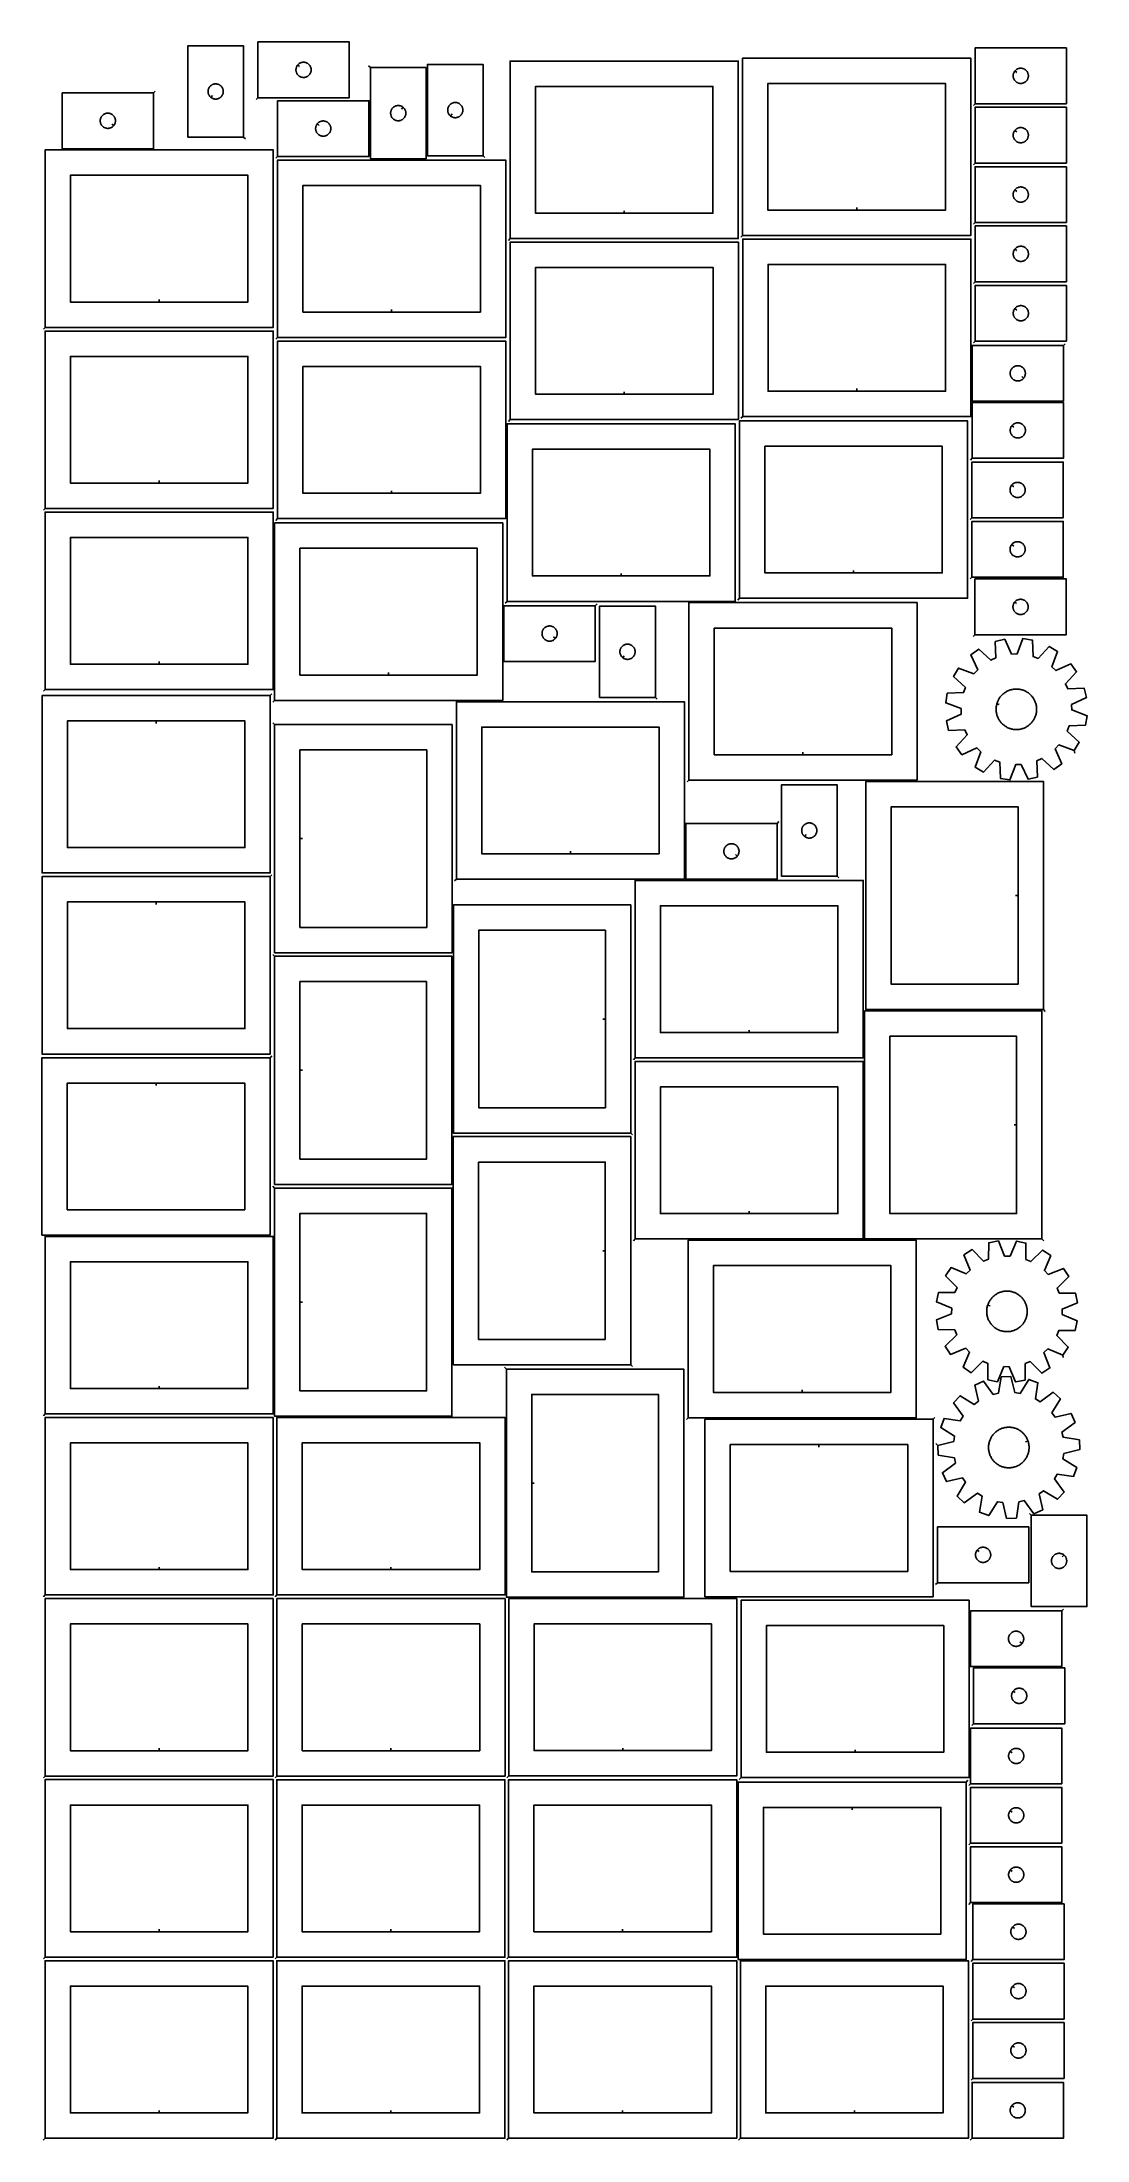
# Model space of a CAD drawing. Header units: millimetres. Extents: x 7 to 1243, y 8 to 2491.
import ezdxf

# ---------------------------------------------------------------- set-up
doc = ezdxf.new("R2010")
doc.units = ezdxf.units.MM
doc.layers.add('CUT', color=7, linetype='CONTINUOUS', true_color=0x000000)
doc.layers.add('LEADIN', color=1, linetype='CONTINUOUS', true_color=0xff0000)

msp = doc.modelspace()

# ---------------------------------------------------------------- linework, layer by layer
at = {"layer": 'CUT'}
for points in [[(245.12213, 2378.590845), (245.12213, 2486.590845), (179.12213, 2486.590845), (179.12213, 2378.590845)], [(262.137595, 2425.1839), (370.137595, 2425.1839), (370.137595, 2491.1839), (262.137595, 2491.1839)], [(1111.032706, 2418.123597), (1219.032706, 2418.123597), (1219.032706, 2484.123597), (1111.032706, 2484.123597)], [(309.184226, 2463.890382), (309.371037, 2464.118012), (309.773634, 2464.547861), (310.203483, 2464.950458), (310.658742, 2465.32408), (311.137463, 2465.667126), (311.637595, 2465.978129), (312.156997, 2466.255755), (312.693444, 2466.498816), (313.24464, 2466.706271), (313.808224, 2466.877232), (314.381782, 2467.010967), (314.962859, 2467.106904), (315.548967, 2467.16463), (316.137595, 2467.1839), (316.726223, 2467.16463), (317.312331, 2467.106904), (317.893408, 2467.010967), (318.466966, 2466.877232), (319.03055, 2466.706271), (319.581746, 2466.498816), (320.118193, 2466.255755), (320.637595, 2465.978129), (321.137727, 2465.667126), (321.616448, 2465.32408), (322.071707, 2464.950458), (322.501556, 2464.547861), (322.904153, 2464.118012), (323.277775, 2463.662753), (323.620821, 2463.184032), (323.931824, 2462.6839), (324.20945, 2462.164498), (324.452511, 2461.628051), (324.659966, 2461.076855), (324.830927, 2460.513271), (324.964662, 2459.939713), (325.060599, 2459.358636), (325.118325, 2458.772528), (325.137595, 2458.1839), (325.118325, 2457.595272), (325.060599, 2457.009164), (324.964662, 2456.428087), (324.830927, 2455.854528), (324.659966, 2455.290945), (324.452511, 2454.739749), (324.20945, 2454.203302), (323.931824, 2453.6839), (323.620821, 2453.183768), (323.277775, 2452.705047), (322.904153, 2452.249788), (322.501556, 2451.819939), (322.071707, 2451.417342), (321.616448, 2451.04372), (321.137727, 2450.700673), (320.637595, 2450.389671), (320.118193, 2450.112045), (319.581746, 2449.868984), (319.03055, 2449.661529), (318.466966, 2449.490567), (317.893408, 2449.356832), (317.312331, 2449.260896), (316.726223, 2449.20317), (316.137595, 2449.1839), (315.548967, 2449.20317), (314.962859, 2449.260896), (314.381782, 2449.356832), (313.808224, 2449.490567), (313.24464, 2449.661529), (312.693444, 2449.868984), (312.156997, 2450.112045), (311.637595, 2450.389671), (311.137463, 2450.700673), (310.658742, 2451.04372), (310.203483, 2451.417342), (309.773634, 2451.819939), (309.371037, 2452.249788), (308.997415, 2452.705047), (308.654368, 2453.183768), (308.343366, 2453.6839), (308.06574, 2454.203302), (307.822679, 2454.739749), (307.615224, 2455.290945), (307.444262, 2455.854528), (307.310527, 2456.428087), (307.214591, 2457.009164), (307.156865, 2457.595272), (307.137595, 2458.1839), (307.156865, 2458.772528), (307.214591, 2459.358636), (307.310527, 2459.939713), (307.444262, 2460.513271), (307.615224, 2461.076855), (307.822679, 2461.628051), (308.06574, 2462.164498), (308.343366, 2462.6839), (308.654368, 2463.184032), (308.997415, 2463.662753)], [(395.200555, 2460.937537), (395.200555, 2352.937537), (461.200555, 2352.937537), (461.200555, 2460.937537)], [(528.721556, 2356.559107), (528.721556, 2464.559107), (462.721556, 2464.559107), (462.721556, 2356.559107)], [(560.680084, 2258.484604), (830.680084, 2258.484604), (830.680084, 2468.484604), (560.680084, 2468.484604)], [(835.858459, 2262.080063), (1105.858459, 2262.080063), (1105.858459, 2472.080063), (835.858459, 2472.080063)], [(1158.079337, 2456.83008), (1158.266148, 2457.057709), (1158.668745, 2457.487558), (1159.098594, 2457.890155), (1159.553853, 2458.263777), (1160.032574, 2458.606824), (1160.532706, 2458.917826), (1161.052108, 2459.195452), (1161.588555, 2459.438513), (1162.139751, 2459.645968), (1162.703335, 2459.81693), (1163.276893, 2459.950665), (1163.85797, 2460.046601), (1164.444078, 2460.104327), (1165.032706, 2460.123597), (1165.621334, 2460.104327), (1166.207442, 2460.046601), (1166.788519, 2459.950665), (1167.362077, 2459.81693), (1167.925661, 2459.645968), (1168.476857, 2459.438513), (1169.013304, 2459.195452), (1169.532706, 2458.917826), (1170.032838, 2458.606824), (1170.511559, 2458.263777), (1170.966818, 2457.890155), (1171.396667, 2457.487558), (1171.799264, 2457.057709), (1172.172886, 2456.60245), (1172.515933, 2456.123729), (1172.826935, 2455.623597), (1173.104561, 2455.104195), (1173.347622, 2454.567748), (1173.555077, 2454.016552), (1173.726038, 2453.452969), (1173.859774, 2452.87941), (1173.95571, 2452.298333), (1174.013436, 2451.712225), (1174.032706, 2451.123597), (1174.013436, 2450.534969), (1173.95571, 2449.948861), (1173.859774, 2449.367784), (1173.726038, 2448.794226), (1173.555077, 2448.230642), (1173.347622, 2447.679446), (1173.104561, 2447.142999), (1172.826935, 2446.623597), (1172.515933, 2446.123465), (1172.172886, 2445.644744), (1171.799264, 2445.189485), (1171.396667, 2444.759636), (1170.966818, 2444.357039), (1170.511559, 2443.983417), (1170.032838, 2443.640371), (1169.532706, 2443.329369), (1169.013304, 2443.051742), (1168.476857, 2442.808681), (1167.925661, 2442.601226), (1167.362077, 2442.430265), (1166.788519, 2442.29653), (1166.207442, 2442.200593), (1165.621334, 2442.142867), (1165.032706, 2442.123597), (1164.444078, 2442.142867), (1163.85797, 2442.200593), (1163.276893, 2442.29653), (1162.703335, 2442.430265), (1162.139751, 2442.601226), (1161.588555, 2442.808681), (1161.052108, 2443.051742), (1160.532706, 2443.329369), (1160.032574, 2443.640371), (1159.553853, 2443.983417), (1159.098594, 2444.357039), (1158.668745, 2444.759636), (1158.266148, 2445.189485), (1157.892526, 2445.644744), (1157.549479, 2446.123465), (1157.238477, 2446.623597), (1156.960851, 2447.142999), (1156.71779, 2447.679446), (1156.510335, 2448.230642), (1156.339374, 2448.794226), (1156.205638, 2449.367784), (1156.109702, 2449.948861), (1156.051976, 2450.534969), (1156.032706, 2451.123597), (1156.051976, 2451.712225), (1156.109702, 2452.298333), (1156.205638, 2452.87941), (1156.339374, 2453.452969), (1156.510335, 2454.016552), (1156.71779, 2454.567748), (1156.960851, 2455.104195), (1157.238477, 2455.623597), (1157.549479, 2456.123729), (1157.892526, 2456.60245)], [(206.415647, 2425.637476), (206.188017, 2425.824287), (205.758169, 2426.226884), (205.355571, 2426.656732), (204.98195, 2427.111992), (204.638903, 2427.590713), (204.327901, 2428.090845), (204.050275, 2428.610247), (203.807214, 2429.146694), (203.599759, 2429.69789), (203.428797, 2430.261473), (203.295062, 2430.835032), (203.199126, 2431.416109), (203.141399, 2432.002217), (203.12213, 2432.590845), (203.141399, 2433.179473), (203.199126, 2433.765581), (203.295062, 2434.346658), (203.428797, 2434.920216), (203.599759, 2435.4838), (203.807214, 2436.034996), (204.050275, 2436.571443), (204.327901, 2437.090845), (204.638903, 2437.590977), (204.98195, 2438.069698), (205.355571, 2438.524957), (205.758169, 2438.954806), (206.188017, 2439.357403), (206.643277, 2439.731025), (207.121998, 2440.074071), (207.62213, 2440.385073), (208.141532, 2440.662699), (208.677979, 2440.905761), (209.229175, 2441.113216), (209.792758, 2441.284177), (210.366317, 2441.417912), (210.947394, 2441.513849), (211.533502, 2441.571575), (212.12213, 2441.590845), (212.710758, 2441.571575), (213.296865, 2441.513849), (213.877943, 2441.417912), (214.451501, 2441.284177), (215.015085, 2441.113216), (215.566281, 2440.905761), (216.102728, 2440.662699), (216.62213, 2440.385073), (217.122262, 2440.074071), (217.600983, 2439.731025), (218.056242, 2439.357403), (218.486091, 2438.954806), (218.888688, 2438.524957), (219.26231, 2438.069698), (219.605356, 2437.590977), (219.916358, 2437.090845), (220.193984, 2436.571443), (220.437046, 2436.034996), (220.644501, 2435.4838), (220.815462, 2434.920216), (220.949197, 2434.346658), (221.045133, 2433.765581), (221.10286, 2433.179473), (221.12213, 2432.590845), (221.10286, 2432.002217), (221.045133, 2431.416109), (220.949197, 2430.835032), (220.815462, 2430.261473), (220.644501, 2429.69789), (220.437046, 2429.146694), (220.193984, 2428.610247), (219.916358, 2428.090845), (219.605356, 2427.590713), (219.26231, 2427.111992), (218.888688, 2426.656732), (218.486091, 2426.226884), (218.056242, 2425.824287), (217.600983, 2425.450665), (217.122262, 2425.107618), (216.62213, 2424.796616), (216.102728, 2424.51899), (215.566281, 2424.275929), (215.015085, 2424.068474), (214.451501, 2423.897512), (213.877943, 2423.763777), (213.296865, 2423.667841), (212.710758, 2423.610114), (212.12213, 2423.590845), (211.533502, 2423.610114), (210.947394, 2423.667841), (210.366317, 2423.763777), (209.792758, 2423.897512), (209.229175, 2424.068474), (208.677979, 2424.275929), (208.141532, 2424.51899), (207.62213, 2424.796616), (207.121998, 2425.107618), (206.643277, 2425.450665)], [(695.680084, 2288.484604), (800.680084, 2288.484604), (800.680084, 2438.484604), (590.680084, 2438.484604), (590.680084, 2288.484604)], [(970.858459, 2292.080063), (1075.858459, 2292.080063), (1075.858459, 2442.080063), (865.858459, 2442.080063), (865.858459, 2292.080063)], [(138.474339, 2430.887211), (30.474339, 2430.887211), (30.474339, 2364.887211), (138.474339, 2364.887211)], [(285.419089, 2355.670716), (393.419089, 2355.670716), (393.419089, 2421.670716), (285.419089, 2421.670716)], [(433.907038, 2413.890906), (434.134668, 2413.704095), (434.564516, 2413.301498), (434.967113, 2412.871649), (435.340735, 2412.41639), (435.683782, 2411.937669), (435.994784, 2411.437537), (436.27241, 2410.918135), (436.515471, 2410.381688), (436.722926, 2409.830492), (436.893888, 2409.266908), (437.027623, 2408.69335), (437.123559, 2408.112273), (437.181286, 2407.526165), (437.200555, 2406.937537), (437.181286, 2406.348909), (437.123559, 2405.762801), (437.027623, 2405.181724), (436.893888, 2404.608165), (436.722926, 2404.044582), (436.515471, 2403.493386), (436.27241, 2402.956939), (435.994784, 2402.437537), (435.683782, 2401.937405), (435.340735, 2401.458684), (434.967113, 2401.003425), (434.564516, 2400.573576), (434.134668, 2400.170979), (433.679408, 2399.797357), (433.200687, 2399.45431), (432.700555, 2399.143308), (432.181153, 2398.865682), (431.644706, 2398.622621), (431.09351, 2398.415166), (430.529927, 2398.244204), (429.956368, 2398.110469), (429.375291, 2398.014533), (428.789183, 2397.956807), (428.200555, 2397.937537), (427.611927, 2397.956807), (427.025819, 2398.014533), (426.444742, 2398.110469), (425.871184, 2398.244204), (425.3076, 2398.415166), (424.756404, 2398.622621), (424.219957, 2398.865682), (423.700555, 2399.143308), (423.200423, 2399.45431), (422.721702, 2399.797357), (422.266443, 2400.170979), (421.836594, 2400.573576), (421.433997, 2401.003425), (421.060375, 2401.458684), (420.717329, 2401.937405), (420.406327, 2402.437537), (420.128701, 2402.956939), (419.885639, 2403.493386), (419.678184, 2404.044582), (419.507223, 2404.608165), (419.373488, 2405.181724), (419.277551, 2405.762801), (419.219825, 2406.348909), (419.200555, 2406.937537), (419.219825, 2407.526165), (419.277551, 2408.112273), (419.373488, 2408.69335), (419.507223, 2409.266908), (419.678184, 2409.830492), (419.885639, 2410.381688), (420.128701, 2410.918135), (420.406327, 2411.437537), (420.717329, 2411.937669), (421.060375, 2412.41639), (421.433997, 2412.871649), (421.836594, 2413.301498), (422.266443, 2413.704095), (422.721702, 2414.077717), (423.200423, 2414.420763), (423.700555, 2414.731766), (424.219957, 2415.009392), (424.756404, 2415.252453), (425.3076, 2415.459908), (425.871184, 2415.630869), (426.444742, 2415.764604), (427.025819, 2415.860541), (427.611927, 2415.918267), (428.200555, 2415.937537), (428.789183, 2415.918267), (429.375291, 2415.860541), (429.956368, 2415.764604), (430.529927, 2415.630869), (431.09351, 2415.459908), (431.644706, 2415.252453), (432.181153, 2415.009392), (432.700555, 2414.731766), (433.200687, 2414.420763), (433.679408, 2414.077717)], [(490.015073, 2403.605737), (489.787444, 2403.792548), (489.357595, 2404.195145), (488.954998, 2404.624994), (488.581376, 2405.080254), (488.23833, 2405.558974), (487.927327, 2406.059107), (487.649701, 2406.578508), (487.40664, 2407.114956), (487.199185, 2407.666151), (487.028224, 2408.229735), (486.894488, 2408.803294), (486.798552, 2409.384371), (486.740826, 2409.970478), (486.721556, 2410.559107), (486.740826, 2411.147735), (486.798552, 2411.733842), (486.894488, 2412.314919), (487.028224, 2412.888478), (487.199185, 2413.452062), (487.40664, 2414.003257), (487.649701, 2414.539705), (487.927327, 2415.059107), (488.23833, 2415.559239), (488.581376, 2416.037959), (488.954998, 2416.493219), (489.357595, 2416.923068), (489.787444, 2417.325665), (490.242703, 2417.699287), (490.721424, 2418.042333), (491.221556, 2418.353335), (491.740958, 2418.630961), (492.277405, 2418.874022), (492.828601, 2419.081478), (493.392185, 2419.252439), (493.965743, 2419.386174), (494.54682, 2419.48211), (495.132928, 2419.539837), (495.721556, 2419.559107), (496.310184, 2419.539837), (496.896292, 2419.48211), (497.477369, 2419.386174), (498.050927, 2419.252439), (498.614511, 2419.081478), (499.165707, 2418.874022), (499.702154, 2418.630961), (500.221556, 2418.353335), (500.721688, 2418.042333), (501.200409, 2417.699287), (501.655668, 2417.325665), (502.085517, 2416.923068), (502.488114, 2416.493219), (502.861736, 2416.037959), (503.204783, 2415.559239), (503.515785, 2415.059107), (503.793411, 2414.539705), (504.036472, 2414.003257), (504.243927, 2413.452062), (504.414888, 2412.888478), (504.548624, 2412.314919), (504.64456, 2411.733842), (504.702286, 2411.147735), (504.721556, 2410.559107), (504.702286, 2409.970478), (504.64456, 2409.384371), (504.548624, 2408.803294), (504.414888, 2408.229735), (504.243927, 2407.666151), (504.036472, 2407.114956), (503.793411, 2406.578508), (503.515785, 2406.059107), (503.204783, 2405.558974), (502.861736, 2405.080254), (502.488114, 2404.624994), (502.085517, 2404.195145), (501.655668, 2403.792548), (501.200409, 2403.418926), (500.721688, 2403.07588), (500.221556, 2402.764878), (499.702154, 2402.487252), (499.165707, 2402.244191), (498.614511, 2402.036735), (498.050927, 2401.865774), (497.477369, 2401.732039), (496.896292, 2401.636103), (496.310184, 2401.578376), (495.721556, 2401.559107), (495.132928, 2401.578376), (494.54682, 2401.636103), (493.965743, 2401.732039), (493.392185, 2401.865774), (492.828601, 2402.036735), (492.277405, 2402.244191), (491.740958, 2402.487252), (491.221556, 2402.764878), (490.721424, 2403.07588), (490.242703, 2403.418926)], [(1111.032706, 2347.849183), (1219.032706, 2347.849183), (1219.032706, 2413.849183), (1111.032706, 2413.849183)], [(91.427708, 2392.180728), (91.240898, 2391.953099), (90.8383, 2391.52325), (90.408452, 2391.120653), (89.953192, 2390.747031), (89.474471, 2390.403984), (88.974339, 2390.092982), (88.454938, 2389.815356), (87.91849, 2389.572295), (87.367294, 2389.36484), (86.803711, 2389.193879), (86.230152, 2389.060143), (85.649075, 2388.964207), (85.062967, 2388.906481), (84.474339, 2388.887211), (83.885711, 2388.906481), (83.299604, 2388.964207), (82.718526, 2389.060143), (82.144968, 2389.193879), (81.581384, 2389.36484), (81.030188, 2389.572295), (80.493741, 2389.815356), (79.974339, 2390.092982), (79.474207, 2390.403984), (78.995486, 2390.747031), (78.540227, 2391.120653), (78.110378, 2391.52325), (77.707781, 2391.953099), (77.334159, 2392.408358), (76.991113, 2392.887079), (76.680111, 2393.387211), (76.402485, 2393.906613), (76.159424, 2394.44306), (75.951968, 2394.994256), (75.781007, 2395.55784), (75.647272, 2396.131398), (75.551336, 2396.712475), (75.493609, 2397.298583), (75.474339, 2397.887211), (75.493609, 2398.475839), (75.551336, 2399.061947), (75.647272, 2399.643024), (75.781007, 2400.216582), (75.951968, 2400.780166), (76.159424, 2401.331362), (76.402485, 2401.867809), (76.680111, 2402.387211), (76.991113, 2402.887343), (77.334159, 2403.366064), (77.707781, 2403.821323), (78.110378, 2404.251172), (78.540227, 2404.653769), (78.995486, 2405.027391), (79.474207, 2405.370437), (79.974339, 2405.68144), (80.493741, 2405.959066), (81.030188, 2406.202127), (81.581384, 2406.409582), (82.144968, 2406.580543), (82.718526, 2406.714279), (83.299604, 2406.810215), (83.885711, 2406.867941), (84.474339, 2406.887211), (85.062967, 2406.867941), (85.649075, 2406.810215), (86.230152, 2406.714279), (86.803711, 2406.580543), (87.367294, 2406.409582), (87.91849, 2406.202127), (88.454938, 2405.959066), (88.974339, 2405.68144), (89.474471, 2405.370437), (89.953192, 2405.027391), (90.408452, 2404.653769), (90.8383, 2404.251172), (91.240898, 2403.821323), (91.614519, 2403.366064), (91.957566, 2402.887343), (92.268568, 2402.387211), (92.546194, 2401.867809), (92.789255, 2401.331362), (92.99671, 2400.780166), (93.167672, 2400.216582), (93.301407, 2399.643024), (93.397343, 2399.061947), (93.45507, 2398.475839), (93.474339, 2397.887211), (93.45507, 2397.298583), (93.397343, 2396.712475), (93.301407, 2396.131398), (93.167672, 2395.55784), (92.99671, 2394.994256), (92.789255, 2394.44306), (92.546194, 2393.906613), (92.268568, 2393.387211), (91.957566, 2392.887079), (91.614519, 2392.408358)], [(332.46572, 2394.377199), (332.652531, 2394.604829), (333.055128, 2395.034677), (333.484977, 2395.437275), (333.940236, 2395.810896), (334.418957, 2396.153943), (334.919089, 2396.464945), (335.438491, 2396.742571), (335.974938, 2396.985632), (336.526134, 2397.193087), (337.089718, 2397.364049), (337.663276, 2397.497784), (338.244353, 2397.59372), (338.830461, 2397.651447), (339.419089, 2397.670716), (340.007717, 2397.651447), (340.593825, 2397.59372), (341.174902, 2397.497784), (341.74846, 2397.364049), (342.312044, 2397.193087), (342.86324, 2396.985632), (343.399687, 2396.742571), (343.919089, 2396.464945), (344.419221, 2396.153943), (344.897942, 2395.810896), (345.353201, 2395.437275), (345.78305, 2395.034677), (346.185647, 2394.604829), (346.559269, 2394.149569), (346.902316, 2393.670848), (347.213318, 2393.170716), (347.490944, 2392.651315), (347.734005, 2392.114867), (347.94146, 2391.563671), (348.112422, 2391.000088), (348.246157, 2390.426529), (348.342093, 2389.845452), (348.399819, 2389.259344), (348.419089, 2388.670716), (348.399819, 2388.082088), (348.342093, 2387.495981), (348.246157, 2386.914903), (348.112422, 2386.341345), (347.94146, 2385.777761), (347.734005, 2385.226565), (347.490944, 2384.690118), (347.213318, 2384.170716), (346.902316, 2383.670584), (346.559269, 2383.191863), (346.185647, 2382.736604), (345.78305, 2382.306755), (345.353201, 2381.904158), (344.897942, 2381.530536), (344.419221, 2381.18749), (343.919089, 2380.876488), (343.399687, 2380.598862), (342.86324, 2380.3558), (342.312044, 2380.148345), (341.74846, 2379.977384), (341.174902, 2379.843649), (340.593825, 2379.747713), (340.007717, 2379.689986), (339.419089, 2379.670716), (338.830461, 2379.689986), (338.244353, 2379.747713), (337.663276, 2379.843649), (337.089718, 2379.977384), (336.526134, 2380.148345), (335.974938, 2380.3558), (335.438491, 2380.598862), (334.919089, 2380.876488), (334.418957, 2381.18749), (333.940236, 2381.530536), (333.484977, 2381.904158), (333.055128, 2382.306755), (332.652531, 2382.736604), (332.278909, 2383.191863), (331.935863, 2383.670584), (331.62486, 2384.170716), (331.347234, 2384.690118), (331.104173, 2385.226565), (330.896718, 2385.777761), (330.725757, 2386.341345), (330.592022, 2386.914903), (330.496085, 2387.495981), (330.438359, 2388.082088), (330.419089, 2388.670716), (330.438359, 2389.259344), (330.496085, 2389.845452), (330.592022, 2390.426529), (330.725757, 2391.000088), (330.896718, 2391.563671), (331.104173, 2392.114867), (331.347234, 2392.651315), (331.62486, 2393.170716), (331.935863, 2393.670848), (332.278909, 2394.149569)], [(1158.079337, 2386.555666), (1158.266148, 2386.783295), (1158.668745, 2387.213144), (1159.098594, 2387.615741), (1159.553853, 2387.989363), (1160.032574, 2388.33241), (1160.532706, 2388.643412), (1161.052108, 2388.921038), (1161.588555, 2389.164099), (1162.139751, 2389.371554), (1162.703335, 2389.542516), (1163.276893, 2389.676251), (1163.85797, 2389.772187), (1164.444078, 2389.829913), (1165.032706, 2389.849183), (1165.621334, 2389.829913), (1166.207442, 2389.772187), (1166.788519, 2389.676251), (1167.362077, 2389.542516), (1167.925661, 2389.371554), (1168.476857, 2389.164099), (1169.013304, 2388.921038), (1169.532706, 2388.643412), (1170.032838, 2388.33241), (1170.511559, 2387.989363), (1170.966818, 2387.615741), (1171.396667, 2387.213144), (1171.799264, 2386.783295), (1172.172886, 2386.328036), (1172.515933, 2385.849315), (1172.826935, 2385.349183), (1173.104561, 2384.829781), (1173.347622, 2384.293334), (1173.555077, 2383.742138), (1173.726038, 2383.178554), (1173.859774, 2382.604996), (1173.95571, 2382.023919), (1174.013436, 2381.437811), (1174.032706, 2380.849183), (1174.013436, 2380.260555), (1173.95571, 2379.674447), (1173.859774, 2379.09337), (1173.726038, 2378.519812), (1173.555077, 2377.956228), (1173.347622, 2377.405032), (1173.104561, 2376.868585), (1172.826935, 2376.349183), (1172.515933, 2375.849051), (1172.172886, 2375.37033), (1171.799264, 2374.915071), (1171.396667, 2374.485222), (1170.966818, 2374.082625), (1170.511559, 2373.709003), (1170.032838, 2373.365957), (1169.532706, 2373.054954), (1169.013304, 2372.777328), (1168.476857, 2372.534267), (1167.925661, 2372.326812), (1167.362077, 2372.155851), (1166.788519, 2372.022116), (1166.207442, 2371.926179), (1165.621334, 2371.868453), (1165.032706, 2371.849183), (1164.444078, 2371.868453), (1163.85797, 2371.926179), (1163.276893, 2372.022116), (1162.703335, 2372.155851), (1162.139751, 2372.326812), (1161.588555, 2372.534267), (1161.052108, 2372.777328), (1160.532706, 2373.054954), (1160.032574, 2373.365957), (1159.553853, 2373.709003), (1159.098594, 2374.082625), (1158.668745, 2374.485222), (1158.266148, 2374.915071), (1157.892526, 2375.37033), (1157.549479, 2375.849051), (1157.238477, 2376.349183), (1156.960851, 2376.868585), (1156.71779, 2377.405032), (1156.510335, 2377.956228), (1156.339374, 2378.519812), (1156.205638, 2379.09337), (1156.109702, 2379.674447), (1156.051976, 2380.260555), (1156.032706, 2380.849183), (1156.051976, 2381.437811), (1156.109702, 2382.023919), (1156.205638, 2382.604996), (1156.339374, 2383.178554), (1156.510335, 2383.742138), (1156.71779, 2384.293334), (1156.960851, 2384.829781), (1157.238477, 2385.349183), (1157.549479, 2385.849315), (1157.892526, 2386.328036)], [(10.276703, 2153.371811), (280.276703, 2153.371811), (280.276703, 2363.371811), (10.276703, 2363.371811)], [(285.419098, 2141.396469), (555.419098, 2141.396469), (555.419098, 2351.396469), (285.419098, 2351.396469)], [(1111.032706, 2277.574769), (1219.032706, 2277.574769), (1219.032706, 2343.574769), (1111.032706, 2343.574769)], [(145.276703, 2183.371811), (250.276703, 2183.371811), (250.276703, 2333.371811), (40.276703, 2333.371811), (40.276703, 2183.371811)], [(420.419098, 2171.396469), (525.419098, 2171.396469), (525.419098, 2321.396469), (315.419098, 2321.396469), (315.419098, 2171.396469)], [(1158.079337, 2316.281252), (1158.266148, 2316.508881), (1158.668745, 2316.93873), (1159.098594, 2317.341327), (1159.553853, 2317.714949), (1160.032574, 2318.057996), (1160.532706, 2318.368998), (1161.052108, 2318.646624), (1161.588555, 2318.889685), (1162.139751, 2319.09714), (1162.703335, 2319.268101), (1163.276893, 2319.401837), (1163.85797, 2319.497773), (1164.444078, 2319.555499), (1165.032706, 2319.574769), (1165.621334, 2319.555499), (1166.207442, 2319.497773), (1166.788519, 2319.401837), (1167.362077, 2319.268101), (1167.925661, 2319.09714), (1168.476857, 2318.889685), (1169.013304, 2318.646624), (1169.532706, 2318.368998), (1170.032838, 2318.057996), (1170.511559, 2317.714949), (1170.966818, 2317.341327), (1171.396667, 2316.93873), (1171.799264, 2316.508881), (1172.172886, 2316.053622), (1172.515933, 2315.574901), (1172.826935, 2315.074769), (1173.104561, 2314.555367), (1173.347622, 2314.01892), (1173.555077, 2313.467724), (1173.726038, 2312.90414), (1173.859774, 2312.330582), (1173.95571, 2311.749505), (1174.013436, 2311.163397), (1174.032706, 2310.574769), (1174.013436, 2309.986141), (1173.95571, 2309.400033), (1173.859774, 2308.818956), (1173.726038, 2308.245398), (1173.555077, 2307.681814), (1173.347622, 2307.130618), (1173.104561, 2306.594171), (1172.826935, 2306.074769), (1172.515933, 2305.574637), (1172.172886, 2305.095916), (1171.799264, 2304.640657), (1171.396667, 2304.210808), (1170.966818, 2303.808211), (1170.511559, 2303.434589), (1170.032838, 2303.091543), (1169.532706, 2302.78054), (1169.013304, 2302.502914), (1168.476857, 2302.259853), (1167.925661, 2302.052398), (1167.362077, 2301.881437), (1166.788519, 2301.747702), (1166.207442, 2301.651765), (1165.621334, 2301.594039), (1165.032706, 2301.574769), (1164.444078, 2301.594039), (1163.85797, 2301.651765), (1163.276893, 2301.747702), (1162.703335, 2301.881437), (1162.139751, 2302.052398), (1161.588555, 2302.259853), (1161.052108, 2302.502914), (1160.532706, 2302.78054), (1160.032574, 2303.091543), (1159.553853, 2303.434589), (1159.098594, 2303.808211), (1158.668745, 2304.210808), (1158.266148, 2304.640657), (1157.892526, 2305.095916), (1157.549479, 2305.574637), (1157.238477, 2306.074769), (1156.960851, 2306.594171), (1156.71779, 2307.130618), (1156.510335, 2307.681814), (1156.339374, 2308.245398), (1156.205638, 2308.818956), (1156.109702, 2309.400033), (1156.051976, 2309.986141), (1156.032706, 2310.574769), (1156.051976, 2311.163397), (1156.109702, 2311.749505), (1156.205638, 2312.330582), (1156.339374, 2312.90414), (1156.510335, 2313.467724), (1156.71779, 2314.01892), (1156.960851, 2314.555367), (1157.238477, 2315.074769), (1157.549479, 2315.574901), (1157.892526, 2316.053622)], [(1111.14318, 2207.404847), (1219.14318, 2207.404847), (1219.14318, 2273.404847), (1111.14318, 2273.404847)], [(560.814422, 2044.287582), (830.814422, 2044.287582), (830.814422, 2254.287582), (560.814422, 2254.287582)], [(835.992798, 2047.883041), (1105.992798, 2047.883041), (1105.992798, 2257.883041), (835.992798, 2257.883041)], [(1158.18981, 2246.11133), (1158.376621, 2246.338959), (1158.779219, 2246.768808), (1159.209067, 2247.171405), (1159.664327, 2247.545027), (1160.143048, 2247.888074), (1160.64318, 2248.199076), (1161.162581, 2248.476702), (1161.699029, 2248.719763), (1162.250224, 2248.927218), (1162.813808, 2249.09818), (1163.387367, 2249.231915), (1163.968444, 2249.327851), (1164.554551, 2249.385577), (1165.14318, 2249.404847), (1165.731808, 2249.385577), (1166.317915, 2249.327851), (1166.898993, 2249.231915), (1167.472551, 2249.09818), (1168.036135, 2248.927218), (1168.587331, 2248.719763), (1169.123778, 2248.476702), (1169.64318, 2248.199076), (1170.143312, 2247.888074), (1170.622033, 2247.545027), (1171.077292, 2247.171405), (1171.507141, 2246.768808), (1171.909738, 2246.338959), (1172.28336, 2245.8837), (1172.626406, 2245.404979), (1172.937408, 2244.904847), (1173.215034, 2244.385445), (1173.458095, 2243.848998), (1173.665551, 2243.297802), (1173.836512, 2242.734219), (1173.970247, 2242.16066), (1174.066183, 2241.579583), (1174.12391, 2240.993475), (1174.14318, 2240.404847), (1174.12391, 2239.816219), (1174.066183, 2239.230111), (1173.970247, 2238.649034), (1173.836512, 2238.075476), (1173.665551, 2237.511892), (1173.458095, 2236.960696), (1173.215034, 2236.424249), (1172.937408, 2235.904847), (1172.626406, 2235.404715), (1172.28336, 2234.925994), (1171.909738, 2234.470735), (1171.507141, 2234.040886), (1171.077292, 2233.638289), (1170.622033, 2233.264667), (1170.143312, 2232.921621), (1169.64318, 2232.610619), (1169.123778, 2232.332992), (1168.587331, 2232.089931), (1168.036135, 2231.882476), (1167.472551, 2231.711515), (1166.898993, 2231.57778), (1166.317915, 2231.481843), (1165.731808, 2231.424117), (1165.14318, 2231.404847), (1164.554551, 2231.424117), (1163.968444, 2231.481843), (1163.387367, 2231.57778), (1162.813808, 2231.711515), (1162.250224, 2231.882476), (1161.699029, 2232.089931), (1161.162581, 2232.332992), (1160.64318, 2232.610619), (1160.143048, 2232.921621), (1159.664327, 2233.264667), (1159.209067, 2233.638289), (1158.779219, 2234.040886), (1158.376621, 2234.470735), (1158.003, 2234.925994), (1157.659953, 2235.404715), (1157.348951, 2235.904847), (1157.071325, 2236.424249), (1156.828264, 2236.960696), (1156.620808, 2237.511892), (1156.449847, 2238.075476), (1156.316112, 2238.649034), (1156.220176, 2239.230111), (1156.162449, 2239.816219), (1156.14318, 2240.404847), (1156.162449, 2240.993475), (1156.220176, 2241.579583), (1156.316112, 2242.16066), (1156.449847, 2242.734219), (1156.620808, 2243.297802), (1156.828264, 2243.848998), (1157.071325, 2244.385445), (1157.348951, 2244.904847), (1157.659953, 2245.404979), (1158.003, 2245.8837)], [(695.814422, 2074.287582), (800.814422, 2074.287582), (800.814422, 2224.287582), (590.814422, 2224.287582), (590.814422, 2074.287582)], [(970.992798, 2077.883041), (1075.992798, 2077.883041), (1075.992798, 2227.883041), (865.992798, 2227.883041), (865.992798, 2077.883041)], [(1111.14318, 2137.130433), (1219.14318, 2137.130433), (1219.14318, 2203.130433), (1111.14318, 2203.130433)], [(1158.18981, 2175.836916), (1158.376621, 2176.064545), (1158.779219, 2176.494394), (1159.209067, 2176.896991), (1159.664327, 2177.270613), (1160.143048, 2177.61366), (1160.64318, 2177.924662), (1161.162581, 2178.202288), (1161.699029, 2178.445349), (1162.250224, 2178.652804), (1162.813808, 2178.823766), (1163.387367, 2178.957501), (1163.968444, 2179.053437), (1164.554551, 2179.111163), (1165.14318, 2179.130433), (1165.731808, 2179.111163), (1166.317915, 2179.053437), (1166.898993, 2178.957501), (1167.472551, 2178.823766), (1168.036135, 2178.652804), (1168.587331, 2178.445349), (1169.123778, 2178.202288), (1169.64318, 2177.924662), (1170.143312, 2177.61366), (1170.622033, 2177.270613), (1171.077292, 2176.896991), (1171.507141, 2176.494394), (1171.909738, 2176.064545), (1172.28336, 2175.609286), (1172.626406, 2175.130565), (1172.937408, 2174.630433), (1173.215034, 2174.111031), (1173.458095, 2173.574584), (1173.665551, 2173.023388), (1173.836512, 2172.459804), (1173.970247, 2171.886246), (1174.066183, 2171.305169), (1174.12391, 2170.719061), (1174.14318, 2170.130433), (1174.12391, 2169.541805), (1174.066183, 2168.955697), (1173.970247, 2168.37462), (1173.836512, 2167.801062), (1173.665551, 2167.237478), (1173.458095, 2166.686282), (1173.215034, 2166.149835), (1172.937408, 2165.630433), (1172.626406, 2165.130301), (1172.28336, 2164.65158), (1171.909738, 2164.196321), (1171.507141, 2163.766472), (1171.077292, 2163.363875), (1170.622033, 2162.990253), (1170.143312, 2162.647207), (1169.64318, 2162.336204), (1169.123778, 2162.058578), (1168.587331, 2161.815517), (1168.036135, 2161.608062), (1167.472551, 2161.437101), (1166.898993, 2161.303366), (1166.317915, 2161.207429), (1165.731808, 2161.149703), (1165.14318, 2161.130433), (1164.554551, 2161.149703), (1163.968444, 2161.207429), (1163.387367, 2161.303366), (1162.813808, 2161.437101), (1162.250224, 2161.608062), (1161.699029, 2161.815517), (1161.162581, 2162.058578), (1160.64318, 2162.336204), (1160.143048, 2162.647207), (1159.664327, 2162.990253), (1159.209067, 2163.363875), (1158.779219, 2163.766472), (1158.376621, 2164.196321), (1158.003, 2164.65158), (1157.659953, 2165.130301), (1157.348951, 2165.630433), (1157.071325, 2166.149835), (1156.828264, 2166.686282), (1156.620808, 2167.237478), (1156.449847, 2167.801062), (1156.316112, 2168.37462), (1156.220176, 2168.955697), (1156.162449, 2169.541805), (1156.14318, 2170.130433), (1156.162449, 2170.719061), (1156.220176, 2171.305169), (1156.316112, 2171.886246), (1156.449847, 2172.459804), (1156.620808, 2173.023388), (1156.828264, 2173.574584), (1157.071325, 2174.111031), (1157.348951, 2174.630433), (1157.659953, 2175.130565), (1158.003, 2175.609286)], [(10.276703, 1939.069687), (280.276703, 1939.069687), (280.276703, 2149.069687), (10.276703, 2149.069687)], [(285.419098, 1927.094467), (555.419098, 1927.094467), (555.419098, 2137.094467), (285.419098, 2137.094467)], [(145.276703, 1969.069687), (250.276703, 1969.069687), (250.276703, 2119.069687), (40.276703, 2119.069687), (40.276703, 1969.069687)], [(1215.521733, 2131.978764), (1107.521733, 2131.978764), (1107.521733, 2065.978764), (1215.521733, 2065.978764)], [(420.419098, 1957.094467), (525.419098, 1957.094467), (525.419098, 2107.094467), (315.419098, 2107.094467), (315.419098, 1957.094467)], [(1168.475102, 2093.272281), (1168.288291, 2093.044651), (1167.885694, 2092.614803), (1167.455845, 2092.212205), (1167.000586, 2091.838584), (1166.521865, 2091.495537), (1166.021733, 2091.184535), (1165.502331, 2090.906909), (1164.965884, 2090.663848), (1164.414688, 2090.456393), (1163.851105, 2090.285431), (1163.277546, 2090.151696), (1162.696469, 2090.05576), (1162.110361, 2089.998033), (1161.521733, 2089.978764), (1160.933105, 2089.998033), (1160.346997, 2090.05576), (1159.76592, 2090.151696), (1159.192362, 2090.285431), (1158.628778, 2090.456393), (1158.077582, 2090.663848), (1157.541135, 2090.906909), (1157.021733, 2091.184535), (1156.521601, 2091.495537), (1156.04288, 2091.838584), (1155.587621, 2092.212205), (1155.157772, 2092.614803), (1154.755175, 2093.044651), (1154.381553, 2093.499911), (1154.038507, 2093.978632), (1153.727504, 2094.478764), (1153.449878, 2094.998166), (1153.206817, 2095.534613), (1152.999362, 2096.085809), (1152.828401, 2096.649392), (1152.694666, 2097.222951), (1152.598729, 2097.804028), (1152.541003, 2098.390136), (1152.521733, 2098.978764), (1152.541003, 2099.567392), (1152.598729, 2100.153499), (1152.694666, 2100.734577), (1152.828401, 2101.308135), (1152.999362, 2101.871719), (1153.206817, 2102.422915), (1153.449878, 2102.959362), (1153.727504, 2103.478764), (1154.038507, 2103.978896), (1154.381553, 2104.457617), (1154.755175, 2104.912876), (1155.157772, 2105.342725), (1155.587621, 2105.745322), (1156.04288, 2106.118944), (1156.521601, 2106.46199), (1157.021733, 2106.772992), (1157.541135, 2107.050618), (1158.077582, 2107.29368), (1158.628778, 2107.501135), (1159.192362, 2107.672096), (1159.76592, 2107.805831), (1160.346997, 2107.901767), (1160.933105, 2107.959494), (1161.521733, 2107.978764), (1162.110361, 2107.959494), (1162.696469, 2107.901767), (1163.277546, 2107.805831), (1163.851105, 2107.672096), (1164.414688, 2107.501135), (1164.965884, 2107.29368), (1165.502331, 2107.050618), (1166.021733, 2106.772992), (1166.521865, 2106.46199), (1167.000586, 2106.118944), (1167.455845, 2105.745322), (1167.885694, 2105.342725), (1168.288291, 2104.912876), (1168.661913, 2104.457617), (1169.00496, 2103.978896), (1169.315962, 2103.478764), (1169.593588, 2102.959362), (1169.836649, 2102.422915), (1170.044104, 2101.871719), (1170.215066, 2101.308135), (1170.348801, 2100.734577), (1170.444737, 2100.153499), (1170.502463, 2099.567392), (1170.521733, 2098.978764), (1170.502463, 2098.390136), (1170.444737, 2097.804028), (1170.348801, 2097.222951), (1170.215066, 2096.649392), (1170.044104, 2096.085809), (1169.836649, 2095.534613), (1169.593588, 2094.998166), (1169.315962, 2094.478764), (1169.00496, 2093.978632), (1168.661913, 2093.499911)], [(1107.544547, 1998.458192), (1215.544547, 1998.458192), (1215.544547, 2064.458192), (1107.544547, 2064.458192)], [(557.052215, 1829.14061), (827.052215, 1829.14061), (827.052215, 2039.14061), (557.052215, 2039.14061)], [(832.185608, 1832.717026), (1102.185608, 1832.717026), (1102.185608, 2042.717026), (832.185608, 2042.717026)], [(1154.591178, 2037.164674), (1154.777989, 2037.392304), (1155.180586, 2037.822153), (1155.610434, 2038.22475), (1156.065694, 2038.598372), (1156.544415, 2038.941418), (1157.044547, 2039.252421), (1157.563949, 2039.530047), (1158.100396, 2039.773108), (1158.651592, 2039.980563), (1159.215175, 2040.151524), (1159.788734, 2040.285259), (1160.369811, 2040.381196), (1160.955919, 2040.438922), (1161.544547, 2040.458192), (1162.133175, 2040.438922), (1162.719283, 2040.381196), (1163.30036, 2040.285259), (1163.873918, 2040.151524), (1164.437502, 2039.980563), (1164.988698, 2039.773108), (1165.525145, 2039.530047), (1166.044547, 2039.252421), (1166.544679, 2038.941418), (1167.0234, 2038.598372), (1167.478659, 2038.22475), (1167.908508, 2037.822153), (1168.311105, 2037.392304), (1168.684727, 2036.937045), (1169.027773, 2036.458324), (1169.338775, 2035.958192), (1169.616402, 2035.43879), (1169.859463, 2034.902343), (1170.066918, 2034.351147), (1170.237879, 2033.787563), (1170.371614, 2033.214005), (1170.467551, 2032.632928), (1170.525277, 2032.04682), (1170.544547, 2031.458192), (1170.525277, 2030.869564), (1170.467551, 2030.283456), (1170.371614, 2029.702379), (1170.237879, 2029.12882), (1170.066918, 2028.565237), (1169.859463, 2028.014041), (1169.616402, 2027.477594), (1169.338775, 2026.958192), (1169.027773, 2026.45806), (1168.684727, 2025.979339), (1168.311105, 2025.52408), (1167.908508, 2025.094231), (1167.478659, 2024.691634), (1167.0234, 2024.318012), (1166.544679, 2023.974965), (1166.044547, 2023.663963), (1165.525145, 2023.386337), (1164.988698, 2023.143276), (1164.437502, 2022.935821), (1163.873918, 2022.764859), (1163.30036, 2022.631124), (1162.719283, 2022.535188), (1162.133175, 2022.477462), (1161.544547, 2022.458192), (1160.955919, 2022.477462), (1160.369811, 2022.535188), (1159.788734, 2022.631124), (1159.215175, 2022.764859), (1158.651592, 2022.935821), (1158.100396, 2023.143276), (1157.563949, 2023.386337), (1157.044547, 2023.663963), (1156.544415, 2023.974965), (1156.065694, 2024.318012), (1155.610434, 2024.691634), (1155.180586, 2025.094231), (1154.777989, 2025.52408), (1154.404367, 2025.979339), (1154.06132, 2026.45806), (1153.750318, 2026.958192), (1153.472692, 2027.477594), (1153.229631, 2028.014041), (1153.022176, 2028.565237), (1152.851214, 2029.12882), (1152.717479, 2029.702379), (1152.621543, 2030.283456), (1152.563817, 2030.869564), (1152.544547, 2031.458192), (1152.563817, 2032.04682), (1152.621543, 2032.632928), (1152.717479, 2033.214005), (1152.851214, 2033.787563), (1153.022176, 2034.351147), (1153.229631, 2034.902343), (1153.472692, 2035.43879), (1153.750318, 2035.958192), (1154.06132, 2036.458324), (1154.404367, 2036.937045)], [(967.185608, 1862.717026), (1072.185608, 1862.717026), (1072.185608, 2012.717026), (862.185608, 2012.717026), (862.185608, 1862.717026)], [(692.052215, 1859.14061), (797.052215, 1859.14061), (797.052215, 2009.14061), (587.052215, 2009.14061), (587.052215, 1859.14061)], [(1107.3236, 1927.994935), (1215.3236, 1927.994935), (1215.3236, 1993.994935), (1107.3236, 1993.994935)], [(1154.37023, 1966.701418), (1154.557041, 1966.929047), (1154.959639, 1967.358896), (1155.389487, 1967.761493), (1155.844747, 1968.135115), (1156.323467, 1968.478162), (1156.8236, 1968.789164), (1157.343001, 1969.06679), (1157.879449, 1969.309851), (1158.430644, 1969.517306), (1158.994228, 1969.688267), (1159.567787, 1969.822003), (1160.148864, 1969.917939), (1160.734971, 1969.975665), (1161.3236, 1969.994935), (1161.912228, 1969.975665), (1162.498335, 1969.917939), (1163.079412, 1969.822003), (1163.652971, 1969.688267), (1164.216555, 1969.517306), (1164.76775, 1969.309851), (1165.304198, 1969.06679), (1165.8236, 1968.789164), (1166.323732, 1968.478162), (1166.802452, 1968.135115), (1167.257712, 1967.761493), (1167.687561, 1967.358896), (1168.090158, 1966.929047), (1168.46378, 1966.473788), (1168.806826, 1965.995067), (1169.117828, 1965.494935), (1169.395454, 1964.975533), (1169.638515, 1964.439086), (1169.845971, 1963.88789), (1170.016932, 1963.324306), (1170.150667, 1962.750748), (1170.246603, 1962.169671), (1170.30433, 1961.583563), (1170.3236, 1960.994935), (1170.30433, 1960.406307), (1170.246603, 1959.820199), (1170.150667, 1959.239122), (1170.016932, 1958.665564), (1169.845971, 1958.10198), (1169.638515, 1957.550784), (1169.395454, 1957.014337), (1169.117828, 1956.494935), (1168.806826, 1955.994803), (1168.46378, 1955.516082), (1168.090158, 1955.060823), (1167.687561, 1954.630974), (1167.257712, 1954.228377), (1166.802452, 1953.854755), (1166.323732, 1953.511709), (1165.8236, 1953.200706), (1165.304198, 1952.92308), (1164.76775, 1952.680019), (1164.216555, 1952.472564), (1163.652971, 1952.301603), (1163.079412, 1952.167868), (1162.498335, 1952.071931), (1161.912228, 1952.014205), (1161.3236, 1951.994935), (1160.734971, 1952.014205), (1160.148864, 1952.071931), (1159.567787, 1952.167868), (1158.994228, 1952.301603), (1158.430644, 1952.472564), (1157.879449, 1952.680019), (1157.343001, 1952.92308), (1156.8236, 1953.200706), (1156.323467, 1953.511709), (1155.844747, 1953.854755), (1155.389487, 1954.228377), (1154.959639, 1954.630974), (1154.557041, 1955.060823), (1154.183419, 1955.516082), (1153.840373, 1955.994803), (1153.529371, 1956.494935), (1153.251745, 1957.014337), (1153.008684, 1957.550784), (1152.801228, 1958.10198), (1152.630267, 1958.665564), (1152.496532, 1959.239122), (1152.400596, 1959.820199), (1152.342869, 1960.406307), (1152.3236, 1960.994935), (1152.342869, 1961.583563), (1152.400596, 1962.169671), (1152.496532, 1962.750748), (1152.630267, 1963.324306), (1152.801228, 1963.88789), (1153.008684, 1964.439086), (1153.251745, 1964.975533), (1153.529371, 1965.494935), (1153.840373, 1965.995067), (1154.183419, 1966.473788)], [(10.276703, 1724.767807), (280.276703, 1724.767807), (280.276703, 1934.767807), (10.276703, 1934.767807)], [(281.818023, 1711.906601), (551.818023, 1711.906601), (551.818023, 1921.906601), (281.818023, 1921.906601)], [(1107.3236, 1857.720887), (1215.3236, 1857.720887), (1215.3236, 1923.720887), (1107.3236, 1923.720887)], [(145.276703, 1754.767807), (250.276703, 1754.767807), (250.276703, 1904.767807), (40.276703, 1904.767807), (40.276703, 1754.767807)], [(416.818023, 1741.906601), (521.818023, 1741.906601), (521.818023, 1891.906601), (311.818023, 1891.906601), (311.818023, 1741.906601)], [(1154.37023, 1896.42737), (1154.557041, 1896.655), (1154.959639, 1897.084848), (1155.389487, 1897.487445), (1155.844747, 1897.861067), (1156.323467, 1898.204114), (1156.8236, 1898.515116), (1157.343001, 1898.792742), (1157.879449, 1899.035803), (1158.430644, 1899.243258), (1158.994228, 1899.41422), (1159.567787, 1899.547955), (1160.148864, 1899.643891), (1160.734971, 1899.701617), (1161.3236, 1899.720887), (1161.912228, 1899.701617), (1162.498335, 1899.643891), (1163.079412, 1899.547955), (1163.652971, 1899.41422), (1164.216555, 1899.243258), (1164.76775, 1899.035803), (1165.304198, 1898.792742), (1165.8236, 1898.515116), (1166.323732, 1898.204114), (1166.802452, 1897.861067), (1167.257712, 1897.487445), (1167.687561, 1897.084848), (1168.090158, 1896.655), (1168.46378, 1896.19974), (1168.806826, 1895.721019), (1169.117828, 1895.220887), (1169.395454, 1894.701485), (1169.638515, 1894.165038), (1169.845971, 1893.613842), (1170.016932, 1893.050259), (1170.150667, 1892.4767), (1170.246603, 1891.895623), (1170.30433, 1891.309515), (1170.3236, 1890.720887), (1170.30433, 1890.132259), (1170.246603, 1889.546151), (1170.150667, 1888.965074), (1170.016932, 1888.391516), (1169.845971, 1887.827932), (1169.638515, 1887.276736), (1169.395454, 1886.740289), (1169.117828, 1886.220887), (1168.806826, 1885.720755), (1168.46378, 1885.242034), (1168.090158, 1884.786775), (1167.687561, 1884.356926), (1167.257712, 1883.954329), (1166.802452, 1883.580707), (1166.323732, 1883.237661), (1165.8236, 1882.926659), (1165.304198, 1882.649033), (1164.76775, 1882.405971), (1164.216555, 1882.198516), (1163.652971, 1882.027555), (1163.079412, 1881.89382), (1162.498335, 1881.797883), (1161.912228, 1881.740157), (1161.3236, 1881.720887), (1160.734971, 1881.740157), (1160.148864, 1881.797883), (1159.567787, 1881.89382), (1158.994228, 1882.027555), (1158.430644, 1882.198516), (1157.879449, 1882.405971), (1157.343001, 1882.649033), (1156.8236, 1882.926659), (1156.323467, 1883.237661), (1155.844747, 1883.580707), (1155.389487, 1883.954329), (1154.959639, 1884.356926), (1154.557041, 1884.786775), (1154.183419, 1885.242034), (1153.840373, 1885.720755), (1153.529371, 1886.220887), (1153.251745, 1886.740289), (1153.008684, 1887.276736), (1152.801228, 1887.827932), (1152.630267, 1888.391516), (1152.496532, 1888.965074), (1152.400596, 1889.546151), (1152.342869, 1890.132259), (1152.3236, 1890.720887), (1152.342869, 1891.309515), (1152.400596, 1891.895623), (1152.496532, 1892.4767), (1152.630267, 1893.050259), (1152.801228, 1893.613842), (1153.008684, 1894.165038), (1153.251745, 1894.701485), (1153.529371, 1895.220887), (1153.840373, 1895.721019), (1154.183419, 1896.19974)], [(1110.797393, 1789.580018), (1218.797393, 1789.580018), (1218.797393, 1855.580018), (1110.797393, 1855.580018)], [(661.387975, 1823.999027), (553.387975, 1823.999027), (553.387975, 1757.999027), (661.387975, 1757.999027)], [(732.59149, 1715.47207), (732.59149, 1823.47207), (666.59149, 1823.47207), (666.59149, 1715.47207)], [(772.268371, 1617.569809), (1042.268371, 1617.569809), (1042.268371, 1827.569809), (772.268371, 1827.569809)], [(1157.844023, 1828.286501), (1158.030834, 1828.51413), (1158.433432, 1828.943979), (1158.86328, 1829.346576), (1159.31854, 1829.720198), (1159.79726, 1830.063245), (1160.297393, 1830.374247), (1160.816794, 1830.651873), (1161.353242, 1830.894934), (1161.904437, 1831.102389), (1162.468021, 1831.27335), (1163.04158, 1831.407086), (1163.622657, 1831.503022), (1164.208764, 1831.560748), (1164.797393, 1831.580018), (1165.386021, 1831.560748), (1165.972128, 1831.503022), (1166.553205, 1831.407086), (1167.126764, 1831.27335), (1167.690348, 1831.102389), (1168.241543, 1830.894934), (1168.777991, 1830.651873), (1169.297393, 1830.374247), (1169.797525, 1830.063245), (1170.276245, 1829.720198), (1170.731505, 1829.346576), (1171.161354, 1828.943979), (1171.563951, 1828.51413), (1171.937573, 1828.058871), (1172.280619, 1827.58015), (1172.591621, 1827.080018), (1172.869247, 1826.560616), (1173.112308, 1826.024169), (1173.319764, 1825.472973), (1173.490725, 1824.909389), (1173.62446, 1824.335831), (1173.720396, 1823.754754), (1173.778123, 1823.168646), (1173.797393, 1822.580018), (1173.778123, 1821.99139), (1173.720396, 1821.405282), (1173.62446, 1820.824205), (1173.490725, 1820.250647), (1173.319764, 1819.687063), (1173.112308, 1819.135867), (1172.869247, 1818.59942), (1172.591621, 1818.080018), (1172.280619, 1817.579886), (1171.937573, 1817.101165), (1171.563951, 1816.645906), (1171.161354, 1816.216057), (1170.731505, 1815.81346), (1170.276245, 1815.439838), (1169.797525, 1815.096792), (1169.297393, 1814.785789), (1168.777991, 1814.508163), (1168.241543, 1814.265102), (1167.690348, 1814.057647), (1167.126764, 1813.886686), (1166.553205, 1813.752951), (1165.972128, 1813.657014), (1165.386021, 1813.599288), (1164.797393, 1813.580018), (1164.208764, 1813.599288), (1163.622657, 1813.657014), (1163.04158, 1813.752951), (1162.468021, 1813.886686), (1161.904437, 1814.057647), (1161.353242, 1814.265102), (1160.816794, 1814.508163), (1160.297393, 1814.785789), (1159.79726, 1815.096792), (1159.31854, 1815.439838), (1158.86328, 1815.81346), (1158.433432, 1816.216057), (1158.030834, 1816.645906), (1157.657213, 1817.101165), (1157.314166, 1817.579886), (1157.003164, 1818.080018), (1156.725538, 1818.59942), (1156.482477, 1819.135867), (1156.275021, 1819.687063), (1156.10406, 1820.250647), (1155.970325, 1820.824205), (1155.874389, 1821.405282), (1155.816662, 1821.99139), (1155.797393, 1822.580018), (1155.816662, 1823.168646), (1155.874389, 1823.754754), (1155.970325, 1824.335831), (1156.10406, 1824.909389), (1156.275021, 1825.472973), (1156.482477, 1826.024169), (1156.725538, 1826.560616), (1157.003164, 1827.080018), (1157.314166, 1827.58015), (1157.657213, 1828.058871)], [(614.341344, 1785.292545), (614.154533, 1785.064915), (613.751936, 1784.635066), (613.322087, 1784.232469), (612.866827, 1783.858847), (612.388107, 1783.515801), (611.887975, 1783.204799), (611.368573, 1782.927173), (610.832125, 1782.684112), (610.28093, 1782.476656), (609.717346, 1782.305695), (609.143787, 1782.17196), (608.56271, 1782.076024), (607.976603, 1782.018297), (607.387975, 1781.999027), (606.799346, 1782.018297), (606.213239, 1782.076024), (605.632162, 1782.17196), (605.058603, 1782.305695), (604.495019, 1782.476656), (603.943824, 1782.684112), (603.407376, 1782.927173), (602.887975, 1783.204799), (602.387842, 1783.515801), (601.909122, 1783.858847), (601.453862, 1784.232469), (601.024014, 1784.635066), (600.621416, 1785.064915), (600.247794, 1785.520175), (599.904748, 1785.998895), (599.593746, 1786.499027), (599.31612, 1787.018429), (599.073059, 1787.554877), (598.865603, 1788.106072), (598.694642, 1788.669656), (598.560907, 1789.243214), (598.464971, 1789.824292), (598.407244, 1790.410399), (598.387975, 1790.999027), (598.407244, 1791.587656), (598.464971, 1792.173763), (598.560907, 1792.75484), (598.694642, 1793.328399), (598.865603, 1793.891983), (599.073059, 1794.443178), (599.31612, 1794.979626), (599.593746, 1795.499027), (599.904748, 1795.999159), (600.247794, 1796.47788), (600.621416, 1796.93314), (601.024014, 1797.362988), (601.453862, 1797.765586), (601.909122, 1798.139207), (602.387842, 1798.482254), (602.887975, 1798.793256), (603.407376, 1799.070882), (603.943824, 1799.313943), (604.495019, 1799.521399), (605.058603, 1799.69236), (605.632162, 1799.826095), (606.213239, 1799.922031), (606.799346, 1799.979758), (607.387975, 1799.999027), (607.976603, 1799.979758), (608.56271, 1799.922031), (609.143787, 1799.826095), (609.717346, 1799.69236), (610.28093, 1799.521399), (610.832125, 1799.313943), (611.368573, 1799.070882), (611.887975, 1798.793256), (612.388107, 1798.482254), (612.866827, 1798.139207), (613.322087, 1797.765586), (613.751936, 1797.362988), (614.154533, 1796.93314), (614.528155, 1796.47788), (614.871201, 1795.999159), (615.182203, 1795.499027), (615.459829, 1794.979626), (615.70289, 1794.443178), (615.910346, 1793.891983), (616.081307, 1793.328399), (616.215042, 1792.75484), (616.310978, 1792.173763), (616.368705, 1791.587656), (616.387975, 1790.999027), (616.368705, 1790.410399), (616.310978, 1789.824292), (616.215042, 1789.243214), (616.081307, 1788.669656), (615.910346, 1788.106072), (615.70289, 1787.554877), (615.459829, 1787.018429), (615.182203, 1786.499027), (614.871201, 1785.998895), (614.528155, 1785.520175)], [(907.268371, 1647.569809), (1012.268371, 1647.569809), (1012.268371, 1797.569809), (802.268371, 1797.569809), (802.268371, 1647.569809)], [(693.885008, 1762.518701), (693.657378, 1762.705512), (693.227529, 1763.108109), (692.824932, 1763.537958), (692.45131, 1763.993218), (692.108264, 1764.471938), (691.797261, 1764.97207), (691.519635, 1765.491472), (691.276574, 1766.027919), (691.069119, 1766.579115), (690.898158, 1767.142699), (690.764423, 1767.716257), (690.668486, 1768.297335), (690.61076, 1768.883442), (690.59149, 1769.47207), (690.61076, 1770.060699), (690.668486, 1770.646806), (690.764423, 1771.227883), (690.898158, 1771.801442), (691.069119, 1772.365026), (691.276574, 1772.916221), (691.519635, 1773.452669), (691.797261, 1773.97207), (692.108264, 1774.472202), (692.45131, 1774.950923), (692.824932, 1775.406183), (693.227529, 1775.836031), (693.657378, 1776.238629), (694.112637, 1776.61225), (694.591358, 1776.955297), (695.09149, 1777.266299), (695.610892, 1777.543925), (696.147339, 1777.786986), (696.698535, 1777.994442), (697.262119, 1778.165403), (697.835677, 1778.299138), (698.416754, 1778.395074), (699.002862, 1778.452801), (699.59149, 1778.47207), (700.180118, 1778.452801), (700.766226, 1778.395074), (701.347303, 1778.299138), (701.920862, 1778.165403), (702.484445, 1777.994442), (703.035641, 1777.786986), (703.572088, 1777.543925), (704.09149, 1777.266299), (704.591622, 1776.955297), (705.070343, 1776.61225), (705.525602, 1776.238629), (705.955451, 1775.836031), (706.358048, 1775.406183), (706.73167, 1774.950923), (707.074717, 1774.472202), (707.385719, 1773.97207), (707.663345, 1773.452669), (707.906406, 1772.916221), (708.113861, 1772.365026), (708.284823, 1771.801442), (708.418558, 1771.227883), (708.514494, 1770.646806), (708.57222, 1770.060699), (708.59149, 1769.47207), (708.57222, 1768.883442), (708.514494, 1768.297335), (708.418558, 1767.716257), (708.284823, 1767.142699), (708.113861, 1766.579115), (707.906406, 1766.027919), (707.663345, 1765.491472), (707.385719, 1764.97207), (707.074717, 1764.471938), (706.73167, 1763.993218), (706.358048, 1763.537958), (705.955451, 1763.108109), (705.525602, 1762.705512), (705.070343, 1762.33189), (704.591622, 1761.988844), (704.09149, 1761.677842), (703.572088, 1761.400216), (703.035641, 1761.157155), (702.484445, 1760.949699), (701.920862, 1760.778738), (701.347303, 1760.645003), (700.766226, 1760.549067), (700.180118, 1760.49134), (699.59149, 1760.47207), (699.002862, 1760.49134), (698.416754, 1760.549067), (697.835677, 1760.645003), (697.262119, 1760.778738), (696.698535, 1760.949699), (696.147339, 1761.157155), (695.610892, 1761.400216), (695.09149, 1761.677842), (694.591358, 1761.988844), (694.112637, 1762.33189)], [(1228.172335, 1652.519969), (1234.219562, 1662.344251), (1220.062797, 1675.574081), (1222.300258, 1681.602054), (1241.660525, 1682.391038), (1243.487844, 1693.781665), (1225.345861, 1700.586874), (1225.106201, 1707.012234), (1242.690824, 1715.150014), (1240.020042, 1726.372866), (1220.654795, 1725.717424), (1217.974499, 1731.561968), (1231.106378, 1745.80964), (1224.344099, 1755.156139), (1206.70377, 1747.13983), (1201.990889, 1751.51378), (1208.670815, 1769.702266), (1198.846533, 1775.749492), (1185.616703, 1761.592727), (1179.58873, 1763.830189), (1178.799746, 1783.190455), (1167.409119, 1785.017774), (1160.60391, 1766.875791), (1154.17855, 1766.636131), (1146.04077, 1784.220754), (1134.817918, 1781.549973), (1135.473361, 1762.184725), (1129.628816, 1759.504429), (1115.381144, 1772.636309), (1106.034645, 1765.874029), (1114.050954, 1748.2337), (1109.677004, 1743.520819), (1091.488518, 1750.200746), (1085.441292, 1740.376464), (1099.598057, 1727.146633), (1097.360595, 1721.118661), (1078.000329, 1720.329676), (1076.17301, 1708.93905), (1094.314993, 1702.13384), (1094.554653, 1695.70848), (1076.97003, 1687.5707), (1079.640812, 1676.347849), (1099.006059, 1677.003291), (1101.686355, 1671.158746), (1088.554476, 1656.911074), (1095.316755, 1647.564575), (1112.957084, 1655.580884), (1117.669965, 1651.206934), (1110.990039, 1633.018449), (1120.814321, 1626.971222), (1134.044151, 1641.127987), (1140.072123, 1638.890526), (1140.861108, 1619.530259), (1152.251734, 1617.70294), (1159.056944, 1635.844923), (1165.482304, 1636.084583), (1173.620084, 1618.49996), (1184.842936, 1621.170742), (1184.187493, 1640.535989), (1190.032038, 1643.216285), (1204.27971, 1630.084406), (1213.626209, 1636.846686), (1205.6099, 1654.487014), (1209.98385, 1659.199895)], [(276.655359, 1717.685509), (6.655359, 1717.685509), (6.655359, 1507.685509), (276.655359, 1507.685509)], [(1136.67636, 1707.657144), (1136.804832, 1708.129551), (1137.1001, 1709.063099), (1137.4332, 1709.983827), (1137.803578, 1710.890202), (1138.210618, 1711.780715), (1138.653641, 1712.653885), (1139.131912, 1713.508257), (1139.644633, 1714.342411), (1140.190951, 1715.154957), (1140.769957, 1715.944544), (1141.380688, 1716.709856), (1142.022126, 1717.449621), (1142.693204, 1718.162607), (1143.392806, 1718.847627), (1144.119766, 1719.503542), (1144.872876, 1720.129259), (1145.65088, 1720.723737), (1146.452485, 1721.285986), (1147.276357, 1721.815071), (1148.121123, 1722.310112), (1148.985379, 1722.770283), (1149.867684, 1723.19482), (1150.766572, 1723.583015), (1151.680546, 1723.934224), (1152.608084, 1724.24786), (1153.547644, 1724.523402), (1154.49766, 1724.760391), (1155.456552, 1724.958434), (1156.422724, 1725.1172), (1157.394568, 1725.236425), (1158.370467, 1725.31591), (1159.348795, 1725.355524), (1160.327924, 1725.3552), (1161.306226, 1725.31494), (1162.282071, 1725.234809), (1163.253836, 1725.114941), (1164.219903, 1724.955537), (1165.178664, 1724.75686), (1166.128524, 1724.519243), (1167.067901, 1724.243079), (1167.995232, 1723.92883), (1168.908973, 1723.577018), (1169.807604, 1723.188228), (1170.689629, 1722.763108), (1171.55358, 1722.302365), (1172.398019, 1721.806766), (1173.22154, 1721.277136), (1174.022773, 1720.714357), (1174.800385, 1720.119365), (1175.55308, 1719.49315), (1176.279607, 1718.836755), (1176.978755, 1718.151273), (1177.649362, 1717.437843), (1178.290311, 1716.697654), (1178.900535, 1715.931938), (1179.479019, 1715.141969), (1180.0248, 1714.329061), (1180.536969, 1713.494569), (1181.014675, 1712.63988), (1181.457121, 1711.766418), (1181.863572, 1710.875636), (1182.233351, 1709.969016), (1182.565842, 1709.048069), (1182.860492, 1708.114325), (1183.116812, 1707.169341), (1183.334373, 1706.214688), (1183.512814, 1705.251955), (1183.651838, 1704.282746), (1183.751214, 1703.308672), (1183.810776, 1702.331356), (1183.830426, 1701.352423), (1183.810129, 1700.373504), (1183.749921, 1699.396227), (1183.649901, 1698.422219), (1183.510236, 1697.453101), (1183.331158, 1696.490487), (1183.112966, 1695.535978), (1182.856022, 1694.591163), (1182.560754, 1693.657615), (1182.227654, 1692.736888), (1181.857276, 1691.830513), (1181.450236, 1690.94), (1181.007212, 1690.06683), (1180.528942, 1689.212457), (1180.016221, 1688.378304), (1179.469903, 1687.565757), (1178.890897, 1686.776171), (1178.280166, 1686.010858), (1177.638728, 1685.271093), (1176.967649, 1684.558107), (1176.268048, 1683.873087), (1175.541087, 1683.217173), (1174.787978, 1682.591456), (1174.009973, 1681.996978), (1173.208368, 1681.434728), (1172.384497, 1680.905643), (1171.539731, 1680.410603), (1170.675475, 1679.950431), (1169.793169, 1679.525895), (1168.894282, 1679.137699), (1167.980308, 1678.786491), (1167.052769, 1678.472855), (1166.11321, 1678.197313), (1165.163194, 1677.960323), (1164.204301, 1677.762281), (1163.238129, 1677.603515), (1162.266285, 1677.48429), (1161.290387, 1677.404804), (1160.312059, 1677.36519), (1159.332929, 1677.365514), (1158.354628, 1677.405775), (1157.378782, 1677.485906), (1156.407017, 1677.605773), (1155.440951, 1677.765178), (1154.482189, 1677.963854), (1153.53233, 1678.201472), (1152.592953, 1678.477635), (1151.665622, 1678.791884), (1150.751881, 1679.143697), (1149.85325, 1679.532487), (1148.971225, 1679.957607), (1148.107274, 1680.41835), (1147.262835, 1680.913948), (1146.439314, 1681.443578), (1145.638081, 1682.006357), (1144.860469, 1682.60135), (1144.107774, 1683.227564), (1143.381247, 1683.883959), (1142.682099, 1684.569442), (1142.011492, 1685.282871), (1141.370543, 1686.02306), (1140.760319, 1686.788776), (1140.181835, 1687.578746), (1139.636054, 1688.391653), (1139.123884, 1689.226146), (1138.646179, 1690.080834), (1138.203733, 1690.954297), (1137.797282, 1691.845079), (1137.427503, 1692.751698), (1137.095012, 1693.672646), (1136.800361, 1694.606389), (1136.544042, 1695.551374), (1136.326481, 1696.506026), (1136.14804, 1697.468759), (1136.009015, 1698.437969), (1135.90964, 1699.412042), (1135.850077, 1700.389359), (1135.830428, 1701.368291), (1135.850725, 1702.347211), (1135.910933, 1703.324488), (1136.010953, 1704.298496), (1136.150618, 1705.267613), (1136.329696, 1706.230227), (1136.547888, 1707.184736)], [(497.03421, 1500.3358), (767.03421, 1500.3358), (767.03421, 1710.3358), (497.03421, 1710.3358)], [(141.655359, 1687.685509), (36.655359, 1687.685509), (36.655359, 1537.685509), (246.655359, 1537.685509), (246.655359, 1687.685509)], [(281.89847, 1683.271385), (281.89847, 1413.271385), (491.89847, 1413.271385), (491.89847, 1683.271385)], [(632.03421, 1530.3358), (737.03421, 1530.3358), (737.03421, 1680.3358), (527.03421, 1680.3358), (527.03421, 1530.3358)], [(311.89847, 1548.271385), (311.89847, 1443.271385), (461.89847, 1443.271385), (461.89847, 1653.271385), (311.89847, 1653.271385)], [(1191.824873, 1345.978059), (1191.824873, 1615.978059), (981.824873, 1615.978059), (981.824873, 1345.978059)], [(947.756438, 1503.911401), (947.756438, 1611.911401), (881.756438, 1611.911401), (881.756438, 1503.911401)], [(876.614079, 1566.289921), (768.614079, 1566.289921), (768.614079, 1500.289921), (876.614079, 1500.289921)], [(909.049955, 1550.958032), (908.822325, 1551.144843), (908.392477, 1551.54744), (907.989879, 1551.977289), (907.616258, 1552.432549), (907.273211, 1552.911269), (906.962209, 1553.411401), (906.684583, 1553.930803), (906.441522, 1554.467251), (906.234066, 1555.018446), (906.063105, 1555.58203), (905.92937, 1556.155589), (905.833434, 1556.736666), (905.775707, 1557.322773), (905.756438, 1557.911401), (905.775707, 1558.50003), (905.833434, 1559.086137), (905.92937, 1559.667214), (906.063105, 1560.240773), (906.234066, 1560.804357), (906.441522, 1561.355552), (906.684583, 1561.892), (906.962209, 1562.411401), (907.273211, 1562.911534), (907.616258, 1563.390254), (907.989879, 1563.845514), (908.392477, 1564.275362), (908.822325, 1564.67796), (909.277585, 1565.051582), (909.756306, 1565.394628), (910.256438, 1565.70563), (910.775839, 1565.983256), (911.312287, 1566.226317), (911.863482, 1566.433773), (912.427066, 1566.604734), (913.000625, 1566.738469), (913.581702, 1566.834405), (914.167809, 1566.892132), (914.756438, 1566.911401), (915.345066, 1566.892132), (915.931173, 1566.834405), (916.512251, 1566.738469), (917.085809, 1566.604734), (917.649393, 1566.433773), (918.200588, 1566.226317), (918.737036, 1565.983256), (919.256438, 1565.70563), (919.75657, 1565.394628), (920.23529, 1565.051582), (920.69055, 1564.67796), (921.120399, 1564.275362), (921.522996, 1563.845514), (921.896618, 1563.390254), (922.239664, 1562.911534), (922.550666, 1562.411401), (922.828292, 1561.892), (923.071353, 1561.355552), (923.278809, 1560.804357), (923.44977, 1560.240773), (923.583505, 1559.667214), (923.679441, 1559.086137), (923.737168, 1558.50003), (923.756438, 1557.911401), (923.737168, 1557.322773), (923.679441, 1556.736666), (923.583505, 1556.155589), (923.44977, 1555.58203), (923.278809, 1555.018446), (923.071353, 1554.467251), (922.828292, 1553.930803), (922.550666, 1553.411401), (922.239664, 1552.911269), (921.896618, 1552.432549), (921.522996, 1551.977289), (921.120399, 1551.54744), (920.69055, 1551.144843), (920.23529, 1550.771221), (919.75657, 1550.428175), (919.256438, 1550.117173), (918.737036, 1549.839547), (918.200588, 1549.596486), (917.649393, 1549.38903), (917.085809, 1549.218069), (916.512251, 1549.084334), (915.931173, 1548.988398), (915.345066, 1548.930671), (914.756438, 1548.911401), (914.167809, 1548.930671), (913.581702, 1548.988398), (913.000625, 1549.084334), (912.427066, 1549.218069), (911.863482, 1549.38903), (911.312287, 1549.596486), (910.775839, 1549.839547), (910.256438, 1550.117173), (909.756306, 1550.428175), (909.277585, 1550.771221)], [(1161.824873, 1480.978059), (1161.824873, 1585.978059), (1011.824873, 1585.978059), (1011.824873, 1375.978059), (1161.824873, 1375.978059)], [(829.567448, 1527.583438), (829.380638, 1527.355809), (828.97804, 1526.92596), (828.548192, 1526.523363), (828.092932, 1526.149741), (827.614211, 1525.806694), (827.114079, 1525.495692), (826.594678, 1525.218066), (826.05823, 1524.975005), (825.507034, 1524.76755), (824.943451, 1524.596589), (824.369892, 1524.462853), (823.788815, 1524.366917), (823.202707, 1524.309191), (822.614079, 1524.289921), (822.025451, 1524.309191), (821.439344, 1524.366917), (820.858266, 1524.462853), (820.284708, 1524.596589), (819.721124, 1524.76755), (819.169928, 1524.975005), (818.633481, 1525.218066), (818.114079, 1525.495692), (817.613947, 1525.806694), (817.135226, 1526.149741), (816.679967, 1526.523363), (816.250118, 1526.92596), (815.847521, 1527.355809), (815.473899, 1527.811068), (815.130853, 1528.289789), (814.819851, 1528.789921), (814.542225, 1529.309323), (814.299164, 1529.84577), (814.091708, 1530.396966), (813.920747, 1530.96055), (813.787012, 1531.534108), (813.691076, 1532.115185), (813.633349, 1532.701293), (813.614079, 1533.289921), (813.633349, 1533.878549), (813.691076, 1534.464657), (813.787012, 1535.045734), (813.920747, 1535.619292), (814.091708, 1536.182876), (814.299164, 1536.734072), (814.542225, 1537.270519), (814.819851, 1537.789921), (815.130853, 1538.290053), (815.473899, 1538.768774), (815.847521, 1539.224033), (816.250118, 1539.653882), (816.679967, 1540.056479), (817.135226, 1540.430101), (817.613947, 1540.773147), (818.114079, 1541.08415), (818.633481, 1541.361776), (819.169928, 1541.604837), (819.721124, 1541.812292), (820.284708, 1541.983253), (820.858266, 1542.116988), (821.439344, 1542.212925), (822.025451, 1542.270651), (822.614079, 1542.289921), (823.202707, 1542.270651), (823.788815, 1542.212925), (824.369892, 1542.116988), (824.943451, 1541.983253), (825.507034, 1541.812292), (826.05823, 1541.604837), (826.594678, 1541.361776), (827.114079, 1541.08415), (827.614211, 1540.773147), (828.092932, 1540.430101), (828.548192, 1540.056479), (828.97804, 1539.653882), (829.380638, 1539.224033), (829.754259, 1538.768774), (830.097306, 1538.290053), (830.408308, 1537.789921), (830.685934, 1537.270519), (830.928995, 1536.734072), (831.13645, 1536.182876), (831.307412, 1535.619292), (831.441147, 1535.045734), (831.537083, 1534.464657), (831.59481, 1533.878549), (831.614079, 1533.289921), (831.59481, 1532.701293), (831.537083, 1532.115185), (831.441147, 1531.534108), (831.307412, 1530.96055), (831.13645, 1530.396966), (830.928995, 1529.84577), (830.685934, 1529.309323), (830.408308, 1528.789921), (830.097306, 1528.289789), (829.754259, 1527.811068)], [(276.655359, 1503.383751), (6.655359, 1503.383751), (6.655359, 1293.383751), (276.655359, 1293.383751)], [(708.623108, 1288.764999), (978.623108, 1288.764999), (978.623108, 1498.764999), (708.623108, 1498.764999)], [(141.655359, 1473.383751), (36.655359, 1473.383751), (36.655359, 1323.383751), (246.655359, 1323.383751), (246.655359, 1473.383751)], [(703.463209, 1199.769319), (703.463209, 1469.769319), (493.463209, 1469.769319), (493.463209, 1199.769319)], [(843.623108, 1318.764999), (948.623108, 1318.764999), (948.623108, 1468.764999), (738.623108, 1468.764999), (738.623108, 1318.764999)], [(673.463209, 1334.769319), (673.463209, 1439.769319), (523.463209, 1439.769319), (523.463209, 1229.769319), (673.463209, 1229.769319)], [(281.793428, 1409.069359), (281.793428, 1139.069359), (491.793428, 1139.069359), (491.793428, 1409.069359)], [(311.793428, 1274.069359), (311.793428, 1169.069359), (461.793428, 1169.069359), (461.793428, 1379.069359), (311.793428, 1379.069359)], [(1190.144087, 1074.462923), (1190.144087, 1344.462923), (980.144087, 1344.462923), (980.144087, 1074.462923)], [(1160.144087, 1209.462923), (1160.144087, 1314.462923), (1010.144087, 1314.462923), (1010.144087, 1104.462923), (1160.144087, 1104.462923)], [(276.520959, 1288.977013), (6.520959, 1288.977013), (6.520959, 1078.977013), (276.520959, 1078.977013)], [(708.623108, 1074.462997), (978.623108, 1074.462997), (978.623108, 1284.462997), (708.623108, 1284.462997)], [(141.520959, 1258.977013), (36.520959, 1258.977013), (36.520959, 1108.977013), (246.520959, 1108.977013), (246.520959, 1258.977013)], [(843.623108, 1104.462997), (948.623108, 1104.462997), (948.623108, 1254.462997), (738.623108, 1254.462997), (738.623108, 1104.462997)], [(703.324538, 925.567293), (703.324538, 1195.567293), (493.324538, 1195.567293), (493.324538, 925.567293)], [(673.324538, 1060.567293), (673.324538, 1165.567293), (523.324538, 1165.567293), (523.324538, 955.567293), (673.324538, 955.567293)], [(281.793367, 1134.732872), (281.793367, 864.732872), (491.793367, 864.732872), (491.793367, 1134.732872)], [(311.793367, 999.732872), (311.793367, 894.732872), (461.793367, 894.732872), (461.793367, 1104.732872), (311.793367, 1104.732872)], [(10.276703, 867.455978), (280.276703, 867.455978), (280.276703, 1077.455978), (10.276703, 1077.455978)], [(771.360901, 862.892075), (1041.360901, 862.892075), (1041.360901, 1072.892075), (771.360901, 1072.892075)], [(1214.817886, 936.972612), (1221.290452, 946.522028), (1207.727956, 960.36042), (1210.227816, 966.284387), (1229.604055, 966.222932), (1231.929523, 977.522386), (1214.103687, 985.117251), (1214.146252, 991.546938), (1232.071081, 998.905126), (1229.89542, 1010.234379), (1210.520065, 1010.429466), (1208.098856, 1016.386012), (1221.843382, 1030.043626), (1215.497815, 1039.677901), (1197.522665, 1032.443512), (1193.006288, 1037.020086), (1200.478032, 1054.897879), (1190.928615, 1061.370445), (1177.090223, 1047.807948), (1171.166256, 1050.307809), (1171.227711, 1069.684048), (1159.928257, 1072.009516), (1152.333392, 1054.183679), (1145.903705, 1054.226245), (1138.545517, 1072.151074), (1127.216264, 1069.975412), (1127.021177, 1050.600058), (1121.064631, 1048.178849), (1107.407017, 1061.923374), (1097.772742, 1055.577808), (1105.007131, 1037.602658), (1100.430557, 1033.086281), (1082.552765, 1040.558024), (1076.080198, 1031.008608), (1089.642695, 1017.170215), (1087.142835, 1011.246248), (1067.766595, 1011.307704), (1065.441127, 1000.00825), (1083.266964, 992.413385), (1083.224398, 985.983698), (1065.299569, 978.62551), (1067.475231, 967.296257), (1086.850585, 967.101169), (1089.271794, 961.144624), (1075.527269, 947.487009), (1081.872835, 937.852734), (1099.847985, 945.087124), (1104.364362, 940.51055), (1096.892619, 922.632757), (1106.442035, 916.160191), (1120.280428, 929.722688), (1126.204395, 927.222827), (1126.142939, 907.846588), (1137.442394, 905.52112), (1145.037258, 923.346956), (1151.466945, 923.304391), (1158.825134, 905.379562), (1170.154386, 907.555223), (1170.349474, 926.930578), (1176.306019, 929.351787), (1189.963634, 915.607261), (1199.597909, 921.952828), (1192.363519, 939.927978), (1196.940093, 944.444355)], [(145.276703, 897.455978), (250.276703, 897.455978), (250.276703, 1047.455978), (40.276703, 1047.455978), (40.276703, 897.455978)], [(906.360901, 892.892075), (1011.360901, 892.892075), (1011.360901, 1042.892075), (801.360901, 1042.892075), (801.360901, 892.892075)], [(1125.829921, 996.072219), (1125.979002, 996.538532), (1126.314956, 997.458222), (1126.688144, 998.363444), (1127.097944, 999.25269), (1127.543674, 1000.124481), (1128.024593, 1000.977366), (1128.539899, 1001.809926), (1129.088735, 1002.620773), (1129.670188, 1003.40856), (1130.283289, 1004.171974), (1130.927019, 1004.909746), (1131.600306, 1005.620647), (1132.302029, 1006.303494), (1133.031021, 1006.95715), (1133.786067, 1007.580528), (1134.565912, 1008.172589), (1135.369258, 1008.732349), (1136.194766, 1009.258876), (1137.041064, 1009.751294), (1137.906743, 1010.208782), (1138.790361, 1010.63058), (1139.690449, 1011.015985), (1140.605508, 1011.364357), (1141.534015, 1011.675114), (1142.474424, 1011.94774), (1143.425171, 1012.181782), (1144.384673, 1012.376849), (1145.351333, 1012.532617), (1146.323542, 1012.648826), (1147.299682, 1012.725284), (1148.278129, 1012.761863), (1149.257253, 1012.758502), (1150.235425, 1012.715207), (1151.211017, 1012.63205), (1152.182405, 1012.509168), (1153.147973, 1012.346768), (1154.106113, 1012.145118), (1155.055231, 1011.904555), (1155.993747, 1011.625479), (1156.920098, 1011.308355), (1157.832744, 1010.95371), (1158.730165, 1010.562134), (1159.610867, 1010.13428), (1160.473384, 1009.670859), (1161.316282, 1009.172644), (1162.138156, 1008.640462), (1162.93764, 1008.0752), (1163.713402, 1007.477798), (1164.464151, 1006.849252), (1165.188638, 1006.190606), (1165.885657, 1005.502958), (1166.554047, 1004.787452), (1167.192697, 1004.045278), (1167.800543, 1003.277673), (1168.376574, 1002.485913), (1168.91983, 1001.671316), (1169.429409, 1000.835239), (1169.90446, 999.979073), (1170.344195, 999.104242), (1170.747881, 998.212203), (1171.114845, 997.304441), (1171.444478, 996.382467), (1171.736231, 995.447814), (1171.989617, 994.502039), (1172.204216, 993.546716), (1172.37967, 992.583434), (1172.515687, 991.613798), (1172.612041, 990.639421), (1172.668571, 989.661924), (1172.685184, 988.682935), (1172.661851, 987.704084), (1172.598611, 986.726998), (1172.495571, 985.753305), (1172.3529, 984.784626), (1172.170837, 983.822572), (1171.949685, 982.868744), (1171.689811, 981.924731), (1171.391649, 980.992103), (1171.055694, 980.072413), (1170.682506, 979.167192), (1170.272706, 978.277945), (1169.826976, 977.406154), (1169.346058, 976.553269), (1168.830752, 975.72071), (1168.281916, 974.909862), (1167.700463, 974.122076), (1167.087361, 973.358661), (1166.443631, 972.62089), (1165.770345, 971.909989), (1165.068621, 971.227142), (1164.33963, 970.573486), (1163.584583, 969.950108), (1162.804738, 969.358047), (1162.001393, 968.798286), (1161.175884, 968.271759), (1160.329586, 967.779342), (1159.463908, 967.321854), (1158.580289, 966.900056), (1157.680201, 966.51465), (1156.765143, 966.166279), (1155.836636, 965.855522), (1154.896226, 965.582895), (1153.945479, 965.348854), (1152.985977, 965.153787), (1152.019317, 964.998019), (1151.047108, 964.881809), (1150.070968, 964.805351), (1149.092522, 964.768772), (1148.113398, 964.772133), (1147.135226, 964.815429), (1146.159634, 964.898586), (1145.188245, 965.021467), (1144.222678, 965.183868), (1143.264537, 965.385518), (1142.31542, 965.626081), (1141.376904, 965.905157), (1140.450552, 966.222281), (1139.537907, 966.576926), (1138.640486, 966.968501), (1137.759784, 967.396356), (1136.897266, 967.859776), (1136.054369, 968.357992), (1135.232495, 968.890174), (1134.433011, 969.455436), (1133.657249, 970.052837), (1132.9065, 970.681384), (1132.182013, 971.340029), (1131.484994, 972.027678), (1130.816603, 972.743184), (1130.177954, 973.485357), (1129.570107, 974.252963), (1128.994077, 975.044723), (1128.45082, 975.859319), (1127.941242, 976.695396), (1127.46619, 977.551563), (1127.026455, 978.426393), (1126.62277, 979.318432), (1126.255805, 980.226194), (1125.926172, 981.148169), (1125.63442, 982.082822), (1125.381033, 983.028597), (1125.166434, 983.98392), (1124.99098, 984.947201), (1124.854963, 985.916838), (1124.758609, 986.891215), (1124.702079, 987.868711), (1124.685467, 988.8477), (1124.7088, 989.826552), (1124.772039, 990.803637), (1124.87508, 991.77733), (1125.017751, 992.74601), (1125.199814, 993.708064), (1125.420966, 994.661892), (1125.680839, 995.605905)], [(556.225191, 920.430748), (556.225191, 650.430748), (766.225191, 650.430748), (766.225191, 920.430748)], [(1066.894644, 830.199389), (1067.337496, 818.671625), (1086.462001, 815.557831), (1087.957558, 809.304352), (1072.31116, 797.874888), (1077.131786, 787.394095), (1095.992123, 791.835955), (1099.76694, 786.630819), (1089.685419, 770.083754), (1098.149923, 762.245537), (1113.874776, 773.566819), (1119.354172, 770.20246), (1116.372349, 751.056935), (1127.192086, 747.054592), (1137.387489, 763.531733), (1143.737275, 762.520345), (1148.309105, 743.691092), (1159.836869, 744.133943), (1162.950664, 763.258449), (1169.204143, 764.754006), (1180.633606, 749.107608), (1191.1144, 753.928234), (1186.672539, 772.78857), (1191.877676, 776.563387), (1208.424741, 766.481867), (1216.262957, 774.946371), (1204.941675, 790.671223), (1208.306034, 796.150619), (1227.45156, 793.168796), (1231.453902, 803.988534), (1214.976761, 814.183936), (1215.988149, 820.533722), (1234.817403, 825.105552), (1234.374551, 836.633317), (1215.250045, 839.747111), (1213.754489, 846.00059), (1229.400887, 857.430054), (1224.580261, 867.910847), (1205.719924, 863.468987), (1201.945107, 868.674123), (1212.026627, 885.221188), (1203.562123, 893.059405), (1187.837271, 881.738123), (1182.357875, 885.102482), (1185.339698, 904.248007), (1174.51996, 908.25035), (1164.324558, 891.773208), (1157.974772, 892.784597), (1153.402942, 911.61385), (1141.875178, 911.170998), (1138.761383, 892.046493), (1132.507904, 890.550936), (1121.07844, 906.197334), (1110.597647, 901.376708), (1115.039507, 882.516371), (1109.834371, 878.741554), (1093.287306, 888.823075), (1085.449089, 880.358571), (1096.770372, 864.633718), (1093.406013, 859.154323), (1074.260487, 862.136146), (1070.258145, 851.316408), (1086.735286, 841.121006), (1085.723898, 834.77122)], [(586.225191, 785.430748), (586.225191, 680.430748), (736.225191, 680.430748), (736.225191, 890.430748), (586.225191, 890.430748)], [(10.276703, 653.153854), (280.276703, 653.153854), (280.276703, 863.153854), (10.276703, 863.153854)], [(284.629547, 653.21196), (554.629547, 653.21196), (554.629547, 863.21196), (284.629547, 863.21196)], [(1061.221063, 861.042198), (791.221063, 861.042198), (791.221063, 651.042198), (1061.221063, 651.042198)], [(1173.597711, 835.305966), (1173.753863, 834.841972), (1174.028057, 833.902018), (1174.263684, 832.951663), (1174.46035, 831.992488), (1174.61773, 831.026089), (1174.735561, 830.054075), (1174.813646, 829.078064), (1174.851856, 828.09968), (1174.850128, 827.120551), (1174.808464, 826.142308), (1174.726933, 825.166579), (1174.605672, 824.194987), (1174.444882, 823.22915), (1174.24483, 822.270675), (1174.00585, 821.321157), (1173.728339, 820.382177), (1173.41276, 819.455298), (1173.059637, 818.542063), (1172.669559, 817.64399), (1172.243174, 816.762576), (1171.781192, 815.899287), (1171.284382, 815.05556), (1170.753571, 814.232799), (1170.189643, 813.432374), (1169.593536, 812.655617), (1168.966242, 811.903821), (1168.308806, 811.178237), (1167.622321, 810.480072), (1166.90793, 809.81049), (1166.166823, 809.170603), (1165.400232, 808.561478), (1164.609433, 807.984128), (1163.795744, 807.439514), (1162.960517, 806.928542), (1162.105144, 806.452063), (1161.231048, 806.010871), (1160.339684, 805.605698), (1159.432535, 805.23722), (1158.511111, 804.906051), (1157.576946, 804.61274), (1156.631595, 804.357777), (1155.676631, 804.141585), (1154.713643, 803.964525), (1153.744235, 803.826891), (1152.77002, 803.728913), (1151.792619, 803.670753), (1150.813659, 803.652508), (1149.83477, 803.674209), (1148.85758, 803.735819), (1147.883717, 803.837236), (1146.914801, 803.978292), (1145.952445, 804.15875), (1144.99825, 804.378312), (1144.053804, 804.636611), (1143.120681, 804.933217), (1142.200432, 805.267638), (1141.29459, 805.639316), (1140.404661, 806.047633), (1139.532128, 806.491909), (1138.678442, 806.971404), (1137.845025, 807.485321), (1137.033263, 808.032805), (1136.244508, 808.612943), (1135.480072, 809.224771), (1134.741228, 809.86727), (1134.029206, 810.53937), (1133.34519, 811.239954), (1132.690319, 811.967854), (1132.065683, 812.721861), (1131.472322, 813.500717), (1130.911223, 814.303128), (1130.383321, 815.127758), (1129.889493, 815.973233), (1129.430561, 816.838148), (1129.007291, 817.721062), (1128.620385, 818.620506), (1128.270489, 819.534982), (1127.958183, 820.46297), (1127.683989, 821.402923), (1127.448363, 822.353279), (1127.251696, 823.312454), (1127.094317, 824.278853), (1126.976486, 825.250867), (1126.898401, 826.226878), (1126.86019, 827.205262), (1126.861919, 828.18439), (1126.903583, 829.162633), (1126.985113, 830.138363), (1127.106375, 831.109955), (1127.267165, 832.075792), (1127.467217, 833.034267), (1127.706197, 833.983785), (1127.983708, 834.922764), (1128.299287, 835.849643), (1128.65241, 836.762879), (1129.042488, 837.660951), (1129.468873, 838.542366), (1129.930855, 839.405655), (1130.427665, 840.249382), (1130.958475, 841.072142), (1131.522404, 841.872567), (1132.118511, 842.649324), (1132.745804, 843.401121), (1133.403241, 844.126705), (1134.089726, 844.824869), (1134.804117, 845.494452), (1135.545224, 846.134338), (1136.311815, 846.743464), (1137.102613, 847.320814), (1137.916303, 847.865428), (1138.751529, 848.3764), (1139.606902, 848.852878), (1140.480999, 849.294071), (1141.372363, 849.699244), (1142.279512, 850.067721), (1143.200936, 850.398891), (1144.135101, 850.692202), (1145.080452, 850.947165), (1146.035416, 851.163356), (1146.998403, 851.340416), (1147.967812, 851.47805), (1148.942027, 851.576029), (1149.919428, 851.634189), (1150.898388, 851.652433), (1151.877277, 851.630733), (1152.854466, 851.569122), (1153.82833, 851.467705), (1154.797246, 851.32665), (1155.759602, 851.146192), (1156.713797, 850.92663), (1157.658242, 850.668331), (1158.591366, 850.371724), (1159.511615, 850.037304), (1160.417457, 849.665626), (1161.307386, 849.257309), (1162.179919, 848.813033), (1163.033605, 848.333538), (1163.867022, 847.81962), (1164.678784, 847.272137), (1165.467539, 846.691999), (1166.231974, 846.080171), (1166.970818, 845.437672), (1167.682841, 844.765572), (1168.366857, 844.064988), (1169.021728, 843.337087), (1169.646363, 842.583081), (1170.239725, 841.804224), (1170.800823, 841.001814), (1171.328726, 840.177184), (1171.822554, 839.331708), (1172.281485, 838.466794), (1172.704756, 837.58388), (1173.091662, 836.684436), (1173.441558, 835.769959)], [(145.276703, 683.153854), (250.276703, 683.153854), (250.276703, 833.153854), (40.276703, 833.153854), (40.276703, 683.153854)], [(419.629547, 683.21196), (524.629547, 683.21196), (524.629547, 833.21196), (314.629547, 833.21196), (314.629547, 683.21196)], [(926.221063, 831.042198), (821.221063, 831.042198), (821.221063, 681.042198), (1031.221063, 681.042198), (1031.221063, 831.042198)], [(1177.435708, 747.479285), (1177.435708, 639.479285), (1243.435708, 639.479285), (1243.435708, 747.479285)], [(1066.440108, 667.623048), (1174.440108, 667.623048), (1174.440108, 733.623048), (1066.440108, 733.623048)], [(1113.486739, 706.32953), (1113.67355, 706.55716), (1114.076147, 706.987009), (1114.505996, 707.389606), (1114.961255, 707.763228), (1115.439976, 708.106274), (1115.940108, 708.417276), (1116.45951, 708.694903), (1116.995957, 708.937964), (1117.547153, 709.145419), (1118.110737, 709.31638), (1118.684295, 709.450115), (1119.265372, 709.546052), (1119.85148, 709.603778), (1120.440108, 709.623048), (1121.028736, 709.603778), (1121.614844, 709.546052), (1122.195921, 709.450115), (1122.769479, 709.31638), (1123.333063, 709.145419), (1123.884259, 708.937964), (1124.420706, 708.694903), (1124.940108, 708.417276), (1125.44024, 708.106274), (1125.918961, 707.763228), (1126.37422, 707.389606), (1126.804069, 706.987009), (1127.206666, 706.55716), (1127.580288, 706.101901), (1127.923335, 705.62318), (1128.234337, 705.123048), (1128.511963, 704.603646), (1128.755024, 704.067199), (1128.962479, 703.516003), (1129.13344, 702.952419), (1129.267176, 702.378861), (1129.363112, 701.797784), (1129.420838, 701.211676), (1129.440108, 700.623048), (1129.420838, 700.03442), (1129.363112, 699.448312), (1129.267176, 698.867235), (1129.13344, 698.293676), (1128.962479, 697.730093), (1128.755024, 697.178897), (1128.511963, 696.64245), (1128.234337, 696.123048), (1127.923335, 695.622916), (1127.580288, 695.144195), (1127.206666, 694.688935), (1126.804069, 694.259087), (1126.37422, 693.85649), (1125.918961, 693.482868), (1125.44024, 693.139821), (1124.940108, 692.828819), (1124.420706, 692.551193), (1123.884259, 692.308132), (1123.333063, 692.100677), (1122.769479, 691.929715), (1122.195921, 691.79598), (1121.614844, 691.700044), (1121.028736, 691.642318), (1120.440108, 691.623048), (1119.85148, 691.642318), (1119.265372, 691.700044), (1118.684295, 691.79598), (1118.110737, 691.929715), (1117.547153, 692.100677), (1116.995957, 692.308132), (1116.45951, 692.551193), (1115.940108, 692.828819), (1115.439976, 693.139821), (1114.961255, 693.482868), (1114.505996, 693.85649), (1114.076147, 694.259087), (1113.67355, 694.688935), (1113.299928, 695.144195), (1112.956882, 695.622916), (1112.645879, 696.123048), (1112.368253, 696.64245), (1112.125192, 697.178897), (1111.917737, 697.730093), (1111.746776, 698.293676), (1111.613041, 698.867235), (1111.517104, 699.448312), (1111.459378, 700.03442), (1111.440108, 700.623048), (1111.459378, 701.211676), (1111.517104, 701.797784), (1111.613041, 702.378861), (1111.746776, 702.952419), (1111.917737, 703.516003), (1112.125192, 704.067199), (1112.368253, 704.603646), (1112.645879, 705.123048), (1112.956882, 705.62318), (1113.299928, 706.101901)], [(1216.142191, 700.432654), (1216.369821, 700.245843), (1216.799669, 699.843246), (1217.202267, 699.413397), (1217.575888, 698.958138), (1217.918935, 698.479417), (1218.229937, 697.979285), (1218.507563, 697.459883), (1218.750624, 696.923436), (1218.95808, 696.37224), (1219.129041, 695.808656), (1219.262776, 695.235098), (1219.358712, 694.654021), (1219.416439, 694.067913), (1219.435708, 693.479285), (1219.416439, 692.890657), (1219.358712, 692.304549), (1219.262776, 691.723472), (1219.129041, 691.149914), (1218.95808, 690.58633), (1218.750624, 690.035134), (1218.507563, 689.498687), (1218.229937, 688.979285), (1217.918935, 688.479153), (1217.575888, 688.000432), (1217.202267, 687.545173), (1216.799669, 687.115324), (1216.369821, 686.712727), (1215.914561, 686.339105), (1215.435841, 685.996058), (1214.935708, 685.685056), (1214.416307, 685.40743), (1213.879859, 685.164369), (1213.328664, 684.956914), (1212.76508, 684.785952), (1212.191521, 684.652217), (1211.610444, 684.556281), (1211.024337, 684.498555), (1210.435708, 684.479285), (1209.84708, 684.498555), (1209.260973, 684.556281), (1208.679896, 684.652217), (1208.106337, 684.785952), (1207.542753, 684.956914), (1206.991558, 685.164369), (1206.45511, 685.40743), (1205.935708, 685.685056), (1205.435576, 685.996058), (1204.956856, 686.339105), (1204.501596, 686.712727), (1204.071747, 687.115324), (1203.66915, 687.545173), (1203.295528, 688.000432), (1202.952482, 688.479153), (1202.64148, 688.979285), (1202.363854, 689.498687), (1202.120793, 690.035134), (1201.913337, 690.58633), (1201.742376, 691.149914), (1201.608641, 691.723472), (1201.512705, 692.304549), (1201.454978, 692.890657), (1201.435708, 693.479285), (1201.454978, 694.067913), (1201.512705, 694.654021), (1201.608641, 695.235098), (1201.742376, 695.808656), (1201.913337, 696.37224), (1202.120793, 696.923436), (1202.363854, 697.459883), (1202.64148, 697.979285), (1202.952482, 698.479417), (1203.295528, 698.958138), (1203.66915, 699.413397), (1204.071747, 699.843246), (1204.501596, 700.245843), (1204.956856, 700.619465), (1205.435576, 700.962511), (1205.935708, 701.273514), (1206.45511, 701.55114), (1206.991558, 701.794201), (1207.542753, 702.001656), (1208.106337, 702.172617), (1208.679896, 702.306352), (1209.260973, 702.402289), (1209.84708, 702.460015), (1210.435708, 702.479285), (1211.024337, 702.460015), (1211.610444, 702.402289), (1212.191521, 702.306352), (1212.76508, 702.172617), (1213.328664, 702.001656), (1213.879859, 701.794201), (1214.416307, 701.55114), (1214.935708, 701.273514), (1215.435841, 700.962511), (1215.914561, 700.619465)], [(10.276703, 438.85173), (280.276703, 438.85173), (280.276703, 648.85173), (10.276703, 648.85173)], [(284.632293, 438.85173), (554.632293, 438.85173), (554.632293, 648.85173), (284.632293, 648.85173)], [(558.956329, 438.909836), (828.956329, 438.909836), (828.956329, 648.909836), (558.956329, 648.909836)], [(833.964355, 436.913986), (1103.964355, 436.913986), (1103.964355, 646.913986), (833.964355, 646.913986)], [(1213.499059, 634.286686), (1105.499059, 634.286686), (1105.499059, 568.286686), (1213.499059, 568.286686)], [(145.276703, 468.85173), (250.276703, 468.85173), (250.276703, 618.85173), (40.276703, 618.85173), (40.276703, 468.85173)], [(419.632293, 468.85173), (524.632293, 468.85173), (524.632293, 618.85173), (314.632293, 618.85173), (314.632293, 468.85173)], [(693.956329, 468.909836), (798.956329, 468.909836), (798.956329, 618.909836), (588.956329, 618.909836), (588.956329, 468.909836)], [(968.964355, 466.913986), (1073.964355, 466.913986), (1073.964355, 616.913986), (863.964355, 616.913986), (863.964355, 466.913986)], [(1166.452428, 595.580203), (1166.265617, 595.352574), (1165.86302, 594.922725), (1165.433171, 594.520128), (1164.977911, 594.146506), (1164.499191, 593.80346), (1163.999059, 593.492457), (1163.479657, 593.214831), (1162.943209, 592.97177), (1162.392014, 592.764315), (1161.82843, 592.593354), (1161.254871, 592.459619), (1160.673794, 592.363682), (1160.087687, 592.305956), (1159.499059, 592.286686), (1158.91043, 592.305956), (1158.324323, 592.363682), (1157.743246, 592.459619), (1157.169687, 592.593354), (1156.606103, 592.764315), (1156.054908, 592.97177), (1155.51846, 593.214831), (1154.999059, 593.492457), (1154.498926, 593.80346), (1154.020206, 594.146506), (1153.564946, 594.520128), (1153.135098, 594.922725), (1152.7325, 595.352574), (1152.358878, 595.807833), (1152.015832, 596.286554), (1151.70483, 596.786686), (1151.427204, 597.306088), (1151.184143, 597.842535), (1150.976687, 598.393731), (1150.805726, 598.957315), (1150.671991, 599.530873), (1150.576055, 600.11195), (1150.518328, 600.698058), (1150.499059, 601.286686), (1150.518328, 601.875314), (1150.576055, 602.461422), (1150.671991, 603.042499), (1150.805726, 603.616057), (1150.976687, 604.179641), (1151.184143, 604.730837), (1151.427204, 605.267284), (1151.70483, 605.786686), (1152.015832, 606.286818), (1152.358878, 606.765539), (1152.7325, 607.220798), (1153.135098, 607.650647), (1153.564946, 608.053244), (1154.020206, 608.426866), (1154.498926, 608.769913), (1154.999059, 609.080915), (1155.51846, 609.358541), (1156.054908, 609.601602), (1156.606103, 609.809057), (1157.169687, 609.980019), (1157.743246, 610.113754), (1158.324323, 610.20969), (1158.91043, 610.267416), (1159.499059, 610.286686), (1160.087687, 610.267416), (1160.673794, 610.20969), (1161.254871, 610.113754), (1161.82843, 609.980019), (1162.392014, 609.809057), (1162.943209, 609.601602), (1163.479657, 609.358541), (1163.999059, 609.080915), (1164.499191, 608.769913), (1164.977911, 608.426866), (1165.433171, 608.053244), (1165.86302, 607.650647), (1166.265617, 607.220798), (1166.639239, 606.765539), (1166.982285, 606.286818), (1167.293287, 605.786686), (1167.570913, 605.267284), (1167.813974, 604.730837), (1168.02143, 604.179641), (1168.192391, 603.616057), (1168.326126, 603.042499), (1168.422062, 602.461422), (1168.479789, 601.875314), (1168.499059, 601.286686), (1168.479789, 600.698058), (1168.422062, 600.11195), (1168.326126, 599.530873), (1168.192391, 598.957315), (1168.02143, 598.393731), (1167.813974, 597.842535), (1167.570913, 597.306088), (1167.293287, 596.786686), (1166.982285, 596.286554), (1166.639239, 595.807833)], [(1109.130606, 500.754395), (1217.130606, 500.754395), (1217.130606, 566.754395), (1109.130606, 566.754395)], [(1156.177237, 539.460878), (1156.364048, 539.688508), (1156.766645, 540.118357), (1157.196494, 540.520954), (1157.651754, 540.894576), (1158.130474, 541.237622), (1158.630606, 541.548624), (1159.150008, 541.82625), (1159.686456, 542.069311), (1160.237651, 542.276767), (1160.801235, 542.447728), (1161.374793, 542.581463), (1161.955871, 542.677399), (1162.541978, 542.735126), (1163.130606, 542.754395), (1163.719235, 542.735126), (1164.305342, 542.677399), (1164.886419, 542.581463), (1165.459978, 542.447728), (1166.023562, 542.276767), (1166.574757, 542.069311), (1167.111205, 541.82625), (1167.630606, 541.548624), (1168.130738, 541.237622), (1168.609459, 540.894576), (1169.064719, 540.520954), (1169.494567, 540.118357), (1169.897165, 539.688508), (1170.270786, 539.233248), (1170.613833, 538.754528), (1170.924835, 538.254395), (1171.202461, 537.734994), (1171.445522, 537.198546), (1171.652978, 536.647351), (1171.823939, 536.083767), (1171.957674, 535.510208), (1172.05361, 534.929131), (1172.111337, 534.343024), (1172.130606, 533.754395), (1172.111337, 533.165767), (1172.05361, 532.57966), (1171.957674, 531.998583), (1171.823939, 531.425024), (1171.652978, 530.86144), (1171.445522, 530.310245), (1171.202461, 529.773797), (1170.924835, 529.254395), (1170.613833, 528.754263), (1170.270786, 528.275543), (1169.897165, 527.820283), (1169.494567, 527.390434), (1169.064719, 526.987837), (1168.609459, 526.614215), (1168.130738, 526.271169), (1167.630606, 525.960167), (1167.111205, 525.682541), (1166.574757, 525.43948), (1166.023562, 525.232024), (1165.459978, 525.061063), (1164.886419, 524.927328), (1164.305342, 524.831392), (1163.719235, 524.773665), (1163.130606, 524.754395), (1162.541978, 524.773665), (1161.955871, 524.831392), (1161.374793, 524.927328), (1160.801235, 525.061063), (1160.237651, 525.232024), (1159.686456, 525.43948), (1159.150008, 525.682541), (1158.630606, 525.960167), (1158.130474, 526.271169), (1157.651754, 526.614215), (1157.196494, 526.987837), (1156.766645, 527.390434), (1156.364048, 527.820283), (1155.990426, 528.275543), (1155.64738, 528.754263), (1155.336378, 529.254395), (1155.058752, 529.773797), (1154.815691, 530.310245), (1154.608235, 530.86144), (1154.437274, 531.425024), (1154.303539, 531.998583), (1154.207603, 532.57966), (1154.149876, 533.165767), (1154.130606, 533.754395), (1154.149876, 534.343024), (1154.207603, 534.929131), (1154.303539, 535.510208), (1154.437274, 536.083767), (1154.608235, 536.647351), (1154.815691, 537.198546), (1155.058752, 537.734994), (1155.336378, 538.254395), (1155.64738, 538.754528), (1155.990426, 539.233248)], [(1105.64086, 429.619966), (1213.64086, 429.619966), (1213.64086, 495.619966), (1105.64086, 495.619966)], [(1152.687491, 468.326448), (1152.874302, 468.554078), (1153.276899, 468.983927), (1153.706748, 469.386524), (1154.162007, 469.760146), (1154.640728, 470.103192), (1155.14086, 470.414194), (1155.660262, 470.69182), (1156.196709, 470.934881), (1156.747905, 471.142337), (1157.311489, 471.313298), (1157.885047, 471.447033), (1158.466125, 471.542969), (1159.052232, 471.600696), (1159.64086, 471.619966), (1160.229488, 471.600696), (1160.815596, 471.542969), (1161.396673, 471.447033), (1161.970232, 471.313298), (1162.533815, 471.142337), (1163.085011, 470.934881), (1163.621459, 470.69182), (1164.14086, 470.414194), (1164.640992, 470.103192), (1165.119713, 469.760146), (1165.574973, 469.386524), (1166.004821, 468.983927), (1166.407419, 468.554078), (1166.78104, 468.098818), (1167.124087, 467.620098), (1167.435089, 467.119966), (1167.712715, 466.600564), (1167.955776, 466.064116), (1168.163231, 465.512921), (1168.334193, 464.949337), (1168.467928, 464.375778), (1168.563864, 463.794701), (1168.621591, 463.208594), (1168.64086, 462.619966), (1168.621591, 462.031337), (1168.563864, 461.44523), (1168.467928, 460.864153), (1168.334193, 460.290594), (1168.163231, 459.72701), (1167.955776, 459.175815), (1167.712715, 458.639367), (1167.435089, 458.119966), (1167.124087, 457.619833), (1166.78104, 457.141113), (1166.407419, 456.685853), (1166.004821, 456.256005), (1165.574973, 455.853407), (1165.119713, 455.479785), (1164.640992, 455.136739), (1164.14086, 454.825737), (1163.621459, 454.548111), (1163.085011, 454.30505), (1162.533815, 454.097594), (1161.970232, 453.926633), (1161.396673, 453.792898), (1160.815596, 453.696962), (1160.229488, 453.639235), (1159.64086, 453.619966), (1159.052232, 453.639235), (1158.466125, 453.696962), (1157.885047, 453.792898), (1157.311489, 453.926633), (1156.747905, 454.097594), (1156.196709, 454.30505), (1155.660262, 454.548111), (1155.14086, 454.825737), (1154.640728, 455.136739), (1154.162007, 455.479785), (1153.706748, 455.853407), (1153.276899, 456.256005), (1152.874302, 456.685853), (1152.50068, 457.141113), (1152.157634, 457.619833), (1151.846632, 458.119966), (1151.569006, 458.639367), (1151.325945, 459.175815), (1151.118489, 459.72701), (1150.947528, 460.290594), (1150.813793, 460.864153), (1150.717857, 461.44523), (1150.66013, 462.031337), (1150.64086, 462.619966), (1150.66013, 463.208594), (1150.717857, 463.794701), (1150.813793, 464.375778), (1150.947528, 464.949337), (1151.118489, 465.512921), (1151.325945, 466.064116), (1151.569006, 466.600564), (1151.846632, 467.119966), (1152.157634, 467.620098), (1152.50068, 468.098818)], [(10.276703, 224.549545), (280.276703, 224.549545), (280.276703, 434.549545), (10.276703, 434.549545)], [(284.488311, 224.444565), (554.488311, 224.444565), (554.488311, 434.444565), (284.488311, 434.444565)], [(558.824737, 224.444565), (828.824737, 224.444565), (828.824737, 434.444565), (558.824737, 434.444565)], [(1100.467706, 431.72158), (830.467706, 431.72158), (830.467706, 221.72158), (1100.467706, 221.72158)], [(1105.64086, 359.345857), (1213.64086, 359.345857), (1213.64086, 425.345857), (1105.64086, 425.345857)], [(145.276703, 254.549545), (250.276703, 254.549545), (250.276703, 404.549545), (40.276703, 404.549545), (40.276703, 254.549545)], [(419.488311, 254.444565), (524.488311, 254.444565), (524.488311, 404.444565), (314.488311, 404.444565), (314.488311, 254.444565)], [(693.824737, 254.444565), (798.824737, 254.444565), (798.824737, 404.444565), (588.824737, 404.444565), (588.824737, 254.444565)], [(965.467706, 401.72158), (860.467706, 401.72158), (860.467706, 251.72158), (1070.467706, 251.72158), (1070.467706, 401.72158)], [(1152.687491, 398.052339), (1152.874302, 398.279969), (1153.276899, 398.709818), (1153.706748, 399.112415), (1154.162007, 399.486037), (1154.640728, 399.829083), (1155.14086, 400.140085), (1155.660262, 400.417711), (1156.196709, 400.660772), (1156.747905, 400.868228), (1157.311489, 401.039189), (1157.885047, 401.172924), (1158.466125, 401.26886), (1159.052232, 401.326587), (1159.64086, 401.345857), (1160.229488, 401.326587), (1160.815596, 401.26886), (1161.396673, 401.172924), (1161.970232, 401.039189), (1162.533815, 400.868228), (1163.085011, 400.660772), (1163.621459, 400.417711), (1164.14086, 400.140085), (1164.640992, 399.829083), (1165.119713, 399.486037), (1165.574973, 399.112415), (1166.004821, 398.709818), (1166.407419, 398.279969), (1166.78104, 397.82471), (1167.124087, 397.345989), (1167.435089, 396.845857), (1167.712715, 396.326455), (1167.955776, 395.790008), (1168.163231, 395.238812), (1168.334193, 394.675228), (1168.467928, 394.10167), (1168.563864, 393.520592), (1168.621591, 392.934485), (1168.64086, 392.345857), (1168.621591, 391.757229), (1168.563864, 391.171121), (1168.467928, 390.590044), (1168.334193, 390.016485), (1168.163231, 389.452901), (1167.955776, 388.901706), (1167.712715, 388.365258), (1167.435089, 387.845857), (1167.124087, 387.345725), (1166.78104, 386.867004), (1166.407419, 386.411744), (1166.004821, 385.981896), (1165.574973, 385.579298), (1165.119713, 385.205677), (1164.640992, 384.86263), (1164.14086, 384.551628), (1163.621459, 384.274002), (1163.085011, 384.030941), (1162.533815, 383.823486), (1161.970232, 383.652524), (1161.396673, 383.518789), (1160.815596, 383.422853), (1160.229488, 383.365126), (1159.64086, 383.345857), (1159.052232, 383.365126), (1158.466125, 383.422853), (1157.885047, 383.518789), (1157.311489, 383.652524), (1156.747905, 383.823486), (1156.196709, 384.030941), (1155.660262, 384.274002), (1155.14086, 384.551628), (1154.640728, 384.86263), (1154.162007, 385.205677), (1153.706748, 385.579298), (1153.276899, 385.981896), (1152.874302, 386.411744), (1152.50068, 386.867004), (1152.157634, 387.345725), (1151.846632, 387.845857), (1151.569006, 388.365258), (1151.325945, 388.901706), (1151.118489, 389.452901), (1150.947528, 390.016485), (1150.813793, 390.590044), (1150.717857, 391.171121), (1150.66013, 391.757229), (1150.64086, 392.345857), (1150.66013, 392.934485), (1150.717857, 393.520592), (1150.813793, 394.10167), (1150.947528, 394.675228), (1151.118489, 395.238812), (1151.325945, 395.790008), (1151.569006, 396.326455), (1151.846632, 396.845857), (1152.157634, 397.345989), (1152.50068, 397.82471)], [(1105.64086, 289.071748), (1213.64086, 289.071748), (1213.64086, 355.071748), (1105.64086, 355.071748)], [(1152.687491, 327.77823), (1152.874302, 328.00586), (1153.276899, 328.435709), (1153.706748, 328.838306), (1154.162007, 329.211928), (1154.640728, 329.554974), (1155.14086, 329.865976), (1155.660262, 330.143602), (1156.196709, 330.386664), (1156.747905, 330.594119), (1157.311489, 330.76508), (1157.885047, 330.898815), (1158.466125, 330.994752), (1159.052232, 331.052478), (1159.64086, 331.071748), (1160.229488, 331.052478), (1160.815596, 330.994752), (1161.396673, 330.898815), (1161.970232, 330.76508), (1162.533815, 330.594119), (1163.085011, 330.386664), (1163.621459, 330.143602), (1164.14086, 329.865976), (1164.640992, 329.554974), (1165.119713, 329.211928), (1165.574973, 328.838306), (1166.004821, 328.435709), (1166.407419, 328.00586), (1166.78104, 327.550601), (1167.124087, 327.07188), (1167.435089, 326.571748), (1167.712715, 326.052346), (1167.955776, 325.515899), (1168.163231, 324.964703), (1168.334193, 324.401119), (1168.467928, 323.827561), (1168.563864, 323.246484), (1168.621591, 322.660376), (1168.64086, 322.071748), (1168.621591, 321.48312), (1168.563864, 320.897012), (1168.467928, 320.315935), (1168.334193, 319.742376), (1168.163231, 319.178793), (1167.955776, 318.627597), (1167.712715, 318.09115), (1167.435089, 317.571748), (1167.124087, 317.071616), (1166.78104, 316.592895), (1166.407419, 316.137635), (1166.004821, 315.707787), (1165.574973, 315.30519), (1165.119713, 314.931568), (1164.640992, 314.588521), (1164.14086, 314.277519), (1163.621459, 313.999893), (1163.085011, 313.756832), (1162.533815, 313.549377), (1161.970232, 313.378415), (1161.396673, 313.24468), (1160.815596, 313.148744), (1160.229488, 313.091017), (1159.64086, 313.071748), (1159.052232, 313.091017), (1158.466125, 313.148744), (1157.885047, 313.24468), (1157.311489, 313.378415), (1156.747905, 313.549377), (1156.196709, 313.756832), (1155.660262, 313.999893), (1155.14086, 314.277519), (1154.640728, 314.588521), (1154.162007, 314.931568), (1153.706748, 315.30519), (1153.276899, 315.707787), (1152.874302, 316.137635), (1152.50068, 316.592895), (1152.157634, 317.071616), (1151.846632, 317.571748), (1151.569006, 318.09115), (1151.325945, 318.627597), (1151.118489, 319.178793), (1150.947528, 319.742376), (1150.813793, 320.315935), (1150.717857, 320.897012), (1150.66013, 321.48312), (1150.64086, 322.071748), (1150.66013, 322.660376), (1150.717857, 323.246484), (1150.813793, 323.827561), (1150.947528, 324.401119), (1151.118489, 324.964703), (1151.325945, 325.515899), (1151.569006, 326.052346), (1151.846632, 326.571748), (1152.157634, 327.07188), (1152.50068, 327.550601)], [(1108.29235, 221.54149), (1216.29235, 221.54149), (1216.29235, 287.54149), (1108.29235, 287.54149)], [(1155.33898, 260.247972), (1155.525791, 260.475602), (1155.928389, 260.905451), (1156.358237, 261.308048), (1156.813497, 261.68167), (1157.292217, 262.024716), (1157.79235, 262.335718), (1158.311751, 262.613344), (1158.848199, 262.856405), (1159.399394, 263.063861), (1159.962978, 263.234822), (1160.536537, 263.368557), (1161.117614, 263.464493), (1161.703721, 263.52222), (1162.29235, 263.54149), (1162.880978, 263.52222), (1163.467085, 263.464493), (1164.048162, 263.368557), (1164.621721, 263.234822), (1165.185305, 263.063861), (1165.7365, 262.856405), (1166.272948, 262.613344), (1166.79235, 262.335718), (1167.292482, 262.024716), (1167.771202, 261.68167), (1168.226462, 261.308048), (1168.656311, 260.905451), (1169.058908, 260.475602), (1169.43253, 260.020342), (1169.775576, 259.541622), (1170.086578, 259.04149), (1170.364204, 258.522088), (1170.607265, 257.98564), (1170.814721, 257.434445), (1170.985682, 256.870861), (1171.119417, 256.297303), (1171.215353, 255.716225), (1171.27308, 255.130118), (1171.29235, 254.54149), (1171.27308, 253.952861), (1171.215353, 253.366754), (1171.119417, 252.785677), (1170.985682, 252.212118), (1170.814721, 251.648534), (1170.607265, 251.097339), (1170.364204, 250.560891), (1170.086578, 250.04149), (1169.775576, 249.541358), (1169.43253, 249.062637), (1169.058908, 248.607377), (1168.656311, 248.177529), (1168.226462, 247.774931), (1167.771202, 247.40131), (1167.292482, 247.058263), (1166.79235, 246.747261), (1166.272948, 246.469635), (1165.7365, 246.226574), (1165.185305, 246.019118), (1164.621721, 245.848157), (1164.048162, 245.714422), (1163.467085, 245.618486), (1162.880978, 245.560759), (1162.29235, 245.54149), (1161.703721, 245.560759), (1161.117614, 245.618486), (1160.536537, 245.714422), (1159.962978, 245.848157), (1159.399394, 246.019118), (1158.848199, 246.226574), (1158.311751, 246.469635), (1157.79235, 246.747261), (1157.292217, 247.058263), (1156.813497, 247.40131), (1156.358237, 247.774931), (1155.928389, 248.177529), (1155.525791, 248.607377), (1155.152169, 249.062637), (1154.809123, 249.541358), (1154.498121, 250.04149), (1154.220495, 250.560891), (1153.977434, 251.097339), (1153.769978, 251.648534), (1153.599017, 252.212118), (1153.465282, 252.785677), (1153.369346, 253.366754), (1153.311619, 253.952861), (1153.29235, 254.54149), (1153.311619, 255.130118), (1153.369346, 255.716225), (1153.465282, 256.297303), (1153.599017, 256.870861), (1153.769978, 257.434445), (1153.977434, 257.98564), (1154.220495, 258.522088), (1154.498121, 259.04149), (1154.809123, 259.541622), (1155.152169, 260.020342)], [(10.142425, 10.142448), (280.142425, 10.142448), (280.142425, 220.142448), (10.142425, 220.142448)], [(284.478729, 10.142448), (554.478729, 10.142448), (554.478729, 220.142448), (284.478729, 220.142448)], [(558.815094, 10.142448), (828.815094, 10.142448), (828.815094, 220.142448), (558.815094, 220.142448)], [(833.151428, 10.142448), (1103.151428, 10.142448), (1103.151428, 220.142448), (833.151428, 220.142448)], [(1108.29235, 151.26735), (1216.29235, 151.26735), (1216.29235, 217.26735), (1108.29235, 217.26735)], [(145.142425, 40.142448), (250.142425, 40.142448), (250.142425, 190.142448), (40.142425, 190.142448), (40.142425, 40.142448)], [(419.478729, 40.142448), (524.478729, 40.142448), (524.478729, 190.142448), (314.478729, 190.142448), (314.478729, 40.142448)], [(693.815094, 40.142448), (798.815094, 40.142448), (798.815094, 190.142448), (588.815094, 190.142448), (588.815094, 40.142448)], [(968.151428, 40.142448), (1073.151428, 40.142448), (1073.151428, 190.142448), (863.151428, 190.142448), (863.151428, 40.142448)], [(1155.33898, 189.973833), (1155.525791, 190.201463), (1155.928389, 190.631311), (1156.358237, 191.033908), (1156.813497, 191.40753), (1157.292217, 191.750577), (1157.79235, 192.061579), (1158.311751, 192.339205), (1158.848199, 192.582266), (1159.399394, 192.789721), (1159.962978, 192.960683), (1160.536537, 193.094418), (1161.117614, 193.190354), (1161.703721, 193.248081), (1162.29235, 193.26735), (1162.880978, 193.248081), (1163.467085, 193.190354), (1164.048162, 193.094418), (1164.621721, 192.960683), (1165.185305, 192.789721), (1165.7365, 192.582266), (1166.272948, 192.339205), (1166.79235, 192.061579), (1167.292482, 191.750577), (1167.771202, 191.40753), (1168.226462, 191.033908), (1168.656311, 190.631311), (1169.058908, 190.201463), (1169.43253, 189.746203), (1169.775576, 189.267482), (1170.086578, 188.76735), (1170.364204, 188.247948), (1170.607265, 187.711501), (1170.814721, 187.160305), (1170.985682, 186.596722), (1171.119417, 186.023163), (1171.215353, 185.442086), (1171.27308, 184.855978), (1171.29235, 184.26735), (1171.27308, 183.678722), (1171.215353, 183.092614), (1171.119417, 182.511537), (1170.985682, 181.937979), (1170.814721, 181.374395), (1170.607265, 180.823199), (1170.364204, 180.286752), (1170.086578, 179.76735), (1169.775576, 179.267218), (1169.43253, 178.788497), (1169.058908, 178.333238), (1168.656311, 177.903389), (1168.226462, 177.500792), (1167.771202, 177.12717), (1167.292482, 176.784124), (1166.79235, 176.473122), (1166.272948, 176.195496), (1165.7365, 175.952434), (1165.185305, 175.744979), (1164.621721, 175.574018), (1164.048162, 175.440283), (1163.467085, 175.344346), (1162.880978, 175.28662), (1162.29235, 175.26735), (1161.703721, 175.28662), (1161.117614, 175.344346), (1160.536537, 175.440283), (1159.962978, 175.574018), (1159.399394, 175.744979), (1158.848199, 175.952434), (1158.311751, 176.195496), (1157.79235, 176.473122), (1157.292217, 176.784124), (1156.813497, 177.12717), (1156.358237, 177.500792), (1155.928389, 177.903389), (1155.525791, 178.333238), (1155.152169, 178.788497), (1154.809123, 179.267218), (1154.498121, 179.76735), (1154.220495, 180.286752), (1153.977434, 180.823199), (1153.769978, 181.374395), (1153.599017, 181.937979), (1153.465282, 182.511537), (1153.369346, 183.092614), (1153.311619, 183.678722), (1153.29235, 184.26735), (1153.311619, 184.855978), (1153.369346, 185.442086), (1153.465282, 186.023163), (1153.599017, 186.596722), (1153.769978, 187.160305), (1153.977434, 187.711501), (1154.220495, 188.247948), (1154.498121, 188.76735), (1154.809123, 189.267482), (1155.152169, 189.746203)], [(1108.29235, 80.993211), (1216.29235, 80.993211), (1216.29235, 146.993211), (1108.29235, 146.993211)], [(1155.33898, 119.699693), (1155.525791, 119.927323), (1155.928389, 120.357172), (1156.358237, 120.759769), (1156.813497, 121.133391), (1157.292217, 121.476437), (1157.79235, 121.787439), (1158.311751, 122.065065), (1158.848199, 122.308127), (1159.399394, 122.515582), (1159.962978, 122.686543), (1160.536537, 122.820278), (1161.117614, 122.916215), (1161.703721, 122.973941), (1162.29235, 122.993211), (1162.880978, 122.973941), (1163.467085, 122.916215), (1164.048162, 122.820278), (1164.621721, 122.686543), (1165.185305, 122.515582), (1165.7365, 122.308127), (1166.272948, 122.065065), (1166.79235, 121.787439), (1167.292482, 121.476437), (1167.771202, 121.133391), (1168.226462, 120.759769), (1168.656311, 120.357172), (1169.058908, 119.927323), (1169.43253, 119.472064), (1169.775576, 118.993343), (1170.086578, 118.493211), (1170.364204, 117.973809), (1170.607265, 117.437362), (1170.814721, 116.886166), (1170.985682, 116.322582), (1171.119417, 115.749024), (1171.215353, 115.167947), (1171.27308, 114.581839), (1171.29235, 113.993211), (1171.27308, 113.404583), (1171.215353, 112.818475), (1171.119417, 112.237398), (1170.985682, 111.663839), (1170.814721, 111.100256), (1170.607265, 110.54906), (1170.364204, 110.012613), (1170.086578, 109.493211), (1169.775576, 108.993079), (1169.43253, 108.514358), (1169.058908, 108.059098), (1168.656311, 107.62925), (1168.226462, 107.226653), (1167.771202, 106.853031), (1167.292482, 106.509984), (1166.79235, 106.198982), (1166.272948, 105.921356), (1165.7365, 105.678295), (1165.185305, 105.47084), (1164.621721, 105.299878), (1164.048162, 105.166143), (1163.467085, 105.070207), (1162.880978, 105.01248), (1162.29235, 104.993211), (1161.703721, 105.01248), (1161.117614, 105.070207), (1160.536537, 105.166143), (1159.962978, 105.299878), (1159.399394, 105.47084), (1158.848199, 105.678295), (1158.311751, 105.921356), (1157.79235, 106.198982), (1157.292217, 106.509984), (1156.813497, 106.853031), (1156.358237, 107.226653), (1155.928389, 107.62925), (1155.525791, 108.059098), (1155.152169, 108.514358), (1154.809123, 108.993079), (1154.498121, 109.493211), (1154.220495, 110.012613), (1153.977434, 110.54906), (1153.769978, 111.100256), (1153.599017, 111.663839), (1153.465282, 112.237398), (1153.369346, 112.818475), (1153.311619, 113.404583), (1153.29235, 113.993211), (1153.311619, 114.581839), (1153.369346, 115.167947), (1153.465282, 115.749024), (1153.599017, 116.322582), (1153.769978, 116.886166), (1153.977434, 117.437362), (1154.220495, 117.973809), (1154.498121, 118.493211), (1154.809123, 118.993343), (1155.152169, 119.472064)], [(1107.465201, 10.142449), (1215.465201, 10.142449), (1215.465201, 76.142449), (1107.465201, 76.142449)], [(1154.511832, 48.848932), (1154.698643, 49.076562), (1155.10124, 49.50641), (1155.531089, 49.909008), (1155.986348, 50.282629), (1156.465069, 50.625676), (1156.965201, 50.936678), (1157.484603, 51.214304), (1158.02105, 51.457365), (1158.572246, 51.664821), (1159.13583, 51.835782), (1159.709388, 51.969517), (1160.290465, 52.065453), (1160.876573, 52.12318), (1161.465201, 52.142449), (1162.053829, 52.12318), (1162.639937, 52.065453), (1163.221014, 51.969517), (1163.794573, 51.835782), (1164.358156, 51.664821), (1164.909352, 51.457365), (1165.445799, 51.214304), (1165.965201, 50.936678), (1166.465333, 50.625676), (1166.944054, 50.282629), (1167.399313, 49.909008), (1167.829162, 49.50641), (1168.231759, 49.076562), (1168.605381, 48.621302), (1168.948428, 48.142581), (1169.25943, 47.642449), (1169.537056, 47.123048), (1169.780117, 46.5866), (1169.987572, 46.035405), (1170.158534, 45.471821), (1170.292269, 44.898262), (1170.388205, 44.317185), (1170.445931, 43.731078), (1170.465201, 43.142449), (1170.445931, 42.553821), (1170.388205, 41.967714), (1170.292269, 41.386636), (1170.158534, 40.813078), (1169.987572, 40.249494), (1169.780117, 39.698298), (1169.537056, 39.161851), (1169.25943, 38.642449), (1168.948428, 38.142317), (1168.605381, 37.663597), (1168.231759, 37.208337), (1167.829162, 36.778488), (1167.399313, 36.375891), (1166.944054, 36.002269), (1166.465333, 35.659223), (1165.965201, 35.348221), (1165.445799, 35.070595), (1164.909352, 34.827534), (1164.358156, 34.620078), (1163.794573, 34.449117), (1163.221014, 34.315382), (1162.639937, 34.219446), (1162.053829, 34.161719), (1161.465201, 34.142449), (1160.876573, 34.161719), (1160.290465, 34.219446), (1159.709388, 34.315382), (1159.13583, 34.449117), (1158.572246, 34.620078), (1158.02105, 34.827534), (1157.484603, 35.070595), (1156.965201, 35.348221), (1156.465069, 35.659223), (1155.986348, 36.002269), (1155.531089, 36.375891), (1155.10124, 36.778488), (1154.698643, 37.208337), (1154.325021, 37.663597), (1153.981975, 38.142317), (1153.670972, 38.642449), (1153.393346, 39.161851), (1153.150285, 39.698298), (1152.94283, 40.249494), (1152.771869, 40.813078), (1152.638134, 41.386636), (1152.542197, 41.967714), (1152.484471, 42.553821), (1152.465201, 43.142449), (1152.484471, 43.731078), (1152.542197, 44.317185), (1152.638134, 44.898262), (1152.771869, 45.471821), (1152.94283, 46.035405), (1153.150285, 46.5866), (1153.393346, 47.123048), (1153.670972, 47.642449), (1153.981975, 48.142581), (1154.325021, 48.621302)]]:
    msp.add_lwpolyline(points, close=True, dxfattribs=at)
at = {"layer": 'LEADIN'}
for p, q in [((311.503257, 2461.987203), (309.184226, 2463.890382)), ((393.079235, 2463.058857), (395.200555, 2460.937537)), ((1160.398368, 2454.9269), (1158.079337, 2456.83008)), ((140.59566, 2433.008531), (138.474339, 2430.887211)), ((208.318827, 2427.956507), (206.415647, 2425.637476)), ((260.016275, 2423.06258), (262.137595, 2425.1839)), ((432.003858, 2411.571875), (433.907038, 2413.890906)), ((1108.911386, 2416.002277), (1111.032706, 2418.123597)), ((89.108677, 2394.083908), (91.427708, 2392.180728)), ((334.784751, 2392.474019), (332.46572, 2394.377199)), ((491.918253, 2405.924769), (490.015073, 2403.605737)), ((1160.398368, 2384.652486), (1158.079337, 2386.555666)), ((247.24345, 2376.469524), (245.12213, 2378.590845)), ((283.297769, 2353.549396), (285.419089, 2355.670716)), ((530.842876, 2354.437786), (528.721556, 2356.559107)), ((1108.911386, 2345.727863), (1111.032706, 2347.849183)), ((1160.398368, 2314.378072), (1158.079337, 2316.281252)), ((695.680084, 2291.484604), (695.680084, 2288.484604)), ((970.858459, 2295.080063), (970.858459, 2292.080063)), ((833.737139, 2259.958743), (835.858459, 2262.080063)), ((1108.911386, 2275.453449), (1111.032706, 2277.574769)), ((558.558764, 2256.363284), (560.680084, 2258.484604)), ((1160.508842, 2244.20815), (1158.18981, 2246.11133)), ((145.276703, 2186.371811), (145.276703, 2183.371811)), ((1109.021859, 2205.283527), (1111.14318, 2207.404847)), ((420.419098, 2174.396469), (420.419098, 2171.396469)), ((1160.508842, 2173.933736), (1158.18981, 2175.836916)), ((8.155382, 2151.250491), (10.276703, 2153.371811)), ((283.297777, 2139.275149), (285.419098, 2141.396469)), ((1109.021859, 2135.009113), (1111.14318, 2137.130433)), ((1217.643053, 2134.100084), (1215.521733, 2131.978764)), ((1166.156071, 2095.175461), (1168.475102, 2093.272281)), ((695.814422, 2077.287582), (695.814422, 2074.287582)), ((970.992798, 2080.883041), (970.992798, 2077.883041)), ((558.693102, 2042.166262), (560.814422, 2044.287582)), ((833.871477, 2045.761721), (835.992798, 2047.883041)), ((1156.910209, 2035.261495), (1154.591178, 2037.164674)), ((1105.423226, 1996.336872), (1107.544547, 1998.458192)), ((145.276703, 1972.069687), (145.276703, 1969.069687)), ((1156.689262, 1964.798238), (1154.37023, 1966.701418)), ((8.155382, 1936.948367), (10.276703, 1939.069687)), ((420.419098, 1960.094467), (420.419098, 1957.094467)), ((283.297777, 1924.973147), (285.419098, 1927.094467)), ((1105.202279, 1925.873615), (1107.3236, 1927.994935)), ((1156.689262, 1894.52419), (1154.37023, 1896.42737)), ((967.185608, 1865.717026), (967.185608, 1862.717026)), ((692.052215, 1862.14061), (692.052215, 1859.14061)), ((1105.202279, 1855.599567), (1107.3236, 1857.720887)), ((554.930895, 1827.019289), (557.052215, 1829.14061)), ((663.509295, 1826.120348), (661.387975, 1823.999027)), ((830.064287, 1830.595705), (832.185608, 1832.717026)), ((1160.163055, 1826.383321), (1157.844023, 1828.286501)), ((1108.676072, 1787.458698), (1110.797393, 1789.580018)), ((612.022312, 1787.195725), (614.341344, 1785.292545)), ((695.788187, 1764.837733), (693.885008, 1762.518701)), ((145.276703, 1757.767807), (145.276703, 1754.767807)), ((416.818023, 1744.906601), (416.818023, 1741.906601)), ((8.155382, 1722.646487), (10.276703, 1724.767807)), ((278.776679, 1719.806829), (276.655359, 1717.685509)), ((734.71281, 1713.35075), (732.59149, 1715.47207)), ((279.696703, 1709.785281), (281.818023, 1711.906601)), ((1139.571221, 1706.869882), (1136.67636, 1707.657144)), ((141.655359, 1684.685509), (141.655359, 1687.685509)), ((279.77715, 1685.392706), (281.89847, 1683.271385)), ((907.268371, 1650.569809), (907.268371, 1647.569809)), ((1228.866871, 1649.601473), (1228.172335, 1652.519969)), ((770.147051, 1615.448489), (772.268371, 1617.569809)), ((878.7354, 1568.411241), (876.614079, 1566.289921)), ((314.89847, 1548.271385), (311.89847, 1548.271385)), ((910.953135, 1553.277064), (909.049955, 1550.958032)), ((632.03421, 1533.3358), (632.03421, 1530.3358)), ((827.248417, 1529.486618), (829.567448, 1527.583438)), ((278.776679, 1505.505071), (276.655359, 1503.383751)), ((494.91289, 1498.21448), (497.03421, 1500.3358)), ((949.877758, 1501.790081), (947.756438, 1503.911401)), ((141.655359, 1470.383751), (141.655359, 1473.383751)), ((1158.824873, 1480.978059), (1161.824873, 1480.978059)), ((279.672108, 1411.190679), (281.793428, 1409.069359)), ((1193.946194, 1343.856739), (1191.824873, 1345.978059)), ((670.463209, 1334.769319), (673.463209, 1334.769319)), ((843.623108, 1321.764999), (843.623108, 1318.764999)), ((278.64228, 1291.098333), (276.520959, 1288.977013)), ((314.793428, 1274.069359), (311.793428, 1274.069359)), ((706.501787, 1286.643679), (708.623108, 1288.764999)), ((141.520959, 1255.977013), (141.520959, 1258.977013)), ((705.58453, 1197.647999), (703.463209, 1199.769319)), ((1157.144087, 1209.462923), (1160.144087, 1209.462923)), ((279.672047, 1136.854192), (281.793367, 1134.732872)), ((843.623108, 1107.462997), (843.623108, 1104.462997)), ((706.501787, 1072.341677), (708.623108, 1074.462997)), ((1192.265407, 1072.341602), (1190.144087, 1074.462923)), ((670.324538, 1060.567293), (673.324538, 1060.567293)), ((314.793367, 999.732872), (311.793367, 999.732872)), ((1128.687441, 995.158666), (1125.829921, 996.072219)), ((554.103871, 922.552068), (556.225191, 920.430748)), ((705.445858, 923.445973), (703.324538, 925.567293)), ((1215.383666, 934.026446), (1214.817886, 936.972612)), ((145.276703, 900.455978), (145.276703, 897.455978)), ((906.360901, 895.892075), (906.360901, 892.892075)), ((8.155382, 865.334658), (10.276703, 867.455978)), ((769.23958, 860.770754), (771.360901, 862.892075)), ((1063.342383, 863.163518), (1061.221063, 861.042198)), ((926.221063, 828.042198), (926.221063, 831.042198)), ((1064.693455, 832.237713), (1066.894644, 830.199389)), ((1170.754408, 834.34908), (1173.597711, 835.305966)), ((589.225191, 785.430748), (586.225191, 785.430748)), ((1175.314388, 749.600605), (1177.435708, 747.479285)), ((1115.80577, 704.426351), (1113.486739, 706.32953)), ((1214.239011, 698.113623), (1216.142191, 700.432654)), ((145.276703, 686.153854), (145.276703, 683.153854)), ((419.629547, 686.21196), (419.629547, 683.21196)), ((8.155382, 651.032534), (10.276703, 653.153854)), ((282.508226, 651.090639), (284.629547, 653.21196)), ((1064.318788, 665.501727), (1066.440108, 667.623048)), ((1215.620379, 636.408006), (1213.499059, 634.286686)), ((1164.133396, 597.483383), (1166.452428, 595.580203)), ((1158.496269, 537.557698), (1156.177237, 539.460878)), ((1107.009286, 498.633075), (1109.130606, 500.754395)), ((145.276703, 471.85173), (145.276703, 468.85173)), ((419.632293, 471.85173), (419.632293, 468.85173)), ((693.956329, 471.909836), (693.956329, 468.909836)), ((968.964355, 469.913986), (968.964355, 466.913986)), ((1155.006522, 466.423268), (1152.687491, 468.326448)), ((8.155382, 436.73041), (10.276703, 438.85173)), ((282.510973, 436.73041), (284.632293, 438.85173)), ((556.835009, 436.788515), (558.956329, 438.909836)), ((831.843035, 434.792666), (833.964355, 436.913986)), ((1102.589027, 433.842901), (1100.467706, 431.72158)), ((1103.51954, 427.498645), (1105.64086, 429.619966)), ((965.467706, 398.72158), (965.467706, 401.72158)), ((1155.006522, 396.149159), (1152.687491, 398.052339)), ((1103.51954, 357.224536), (1105.64086, 359.345857)), ((1155.006522, 325.875051), (1152.687491, 327.77823)), ((1103.51954, 286.950427), (1105.64086, 289.071748)), ((145.276703, 257.549545), (145.276703, 254.549545)), ((419.488311, 257.444565), (419.488311, 254.444565)), ((693.824737, 257.444565), (693.824737, 254.444565)), ((1157.658012, 258.344792), (1155.33898, 260.247972)), ((8.155382, 222.428225), (10.276703, 224.549545)), ((282.366991, 222.323244), (284.488311, 224.444565)), ((556.703417, 222.323244), (558.824737, 224.444565)), ((1106.171029, 219.420169), (1108.29235, 221.54149)), ((1157.658012, 188.070653), (1155.33898, 189.973833)), ((1106.171029, 149.14603), (1108.29235, 151.26735)), ((1157.658012, 117.796514), (1155.33898, 119.699693)), ((1106.171029, 78.87189), (1108.29235, 80.993211)), ((145.142425, 43.142448), (145.142425, 40.142448)), ((419.478729, 43.142448), (419.478729, 40.142448)), ((693.815094, 43.142448), (693.815094, 40.142448)), ((968.151428, 43.142448), (968.151428, 40.142448)), ((1156.830863, 46.945752), (1154.511832, 48.848932)), ((8.021105, 8.021128), (10.142425, 10.142448)), ((282.357409, 8.021128), (284.478729, 10.142448)), ((556.693773, 8.021128), (558.815094, 10.142448)), ((831.030108, 8.021128), (833.151428, 10.142448)), ((1105.343881, 8.021129), (1107.465201, 10.142449))]:
    msp.add_line(p, q, dxfattribs=at)

doc.saveas('drawing.dxf')
